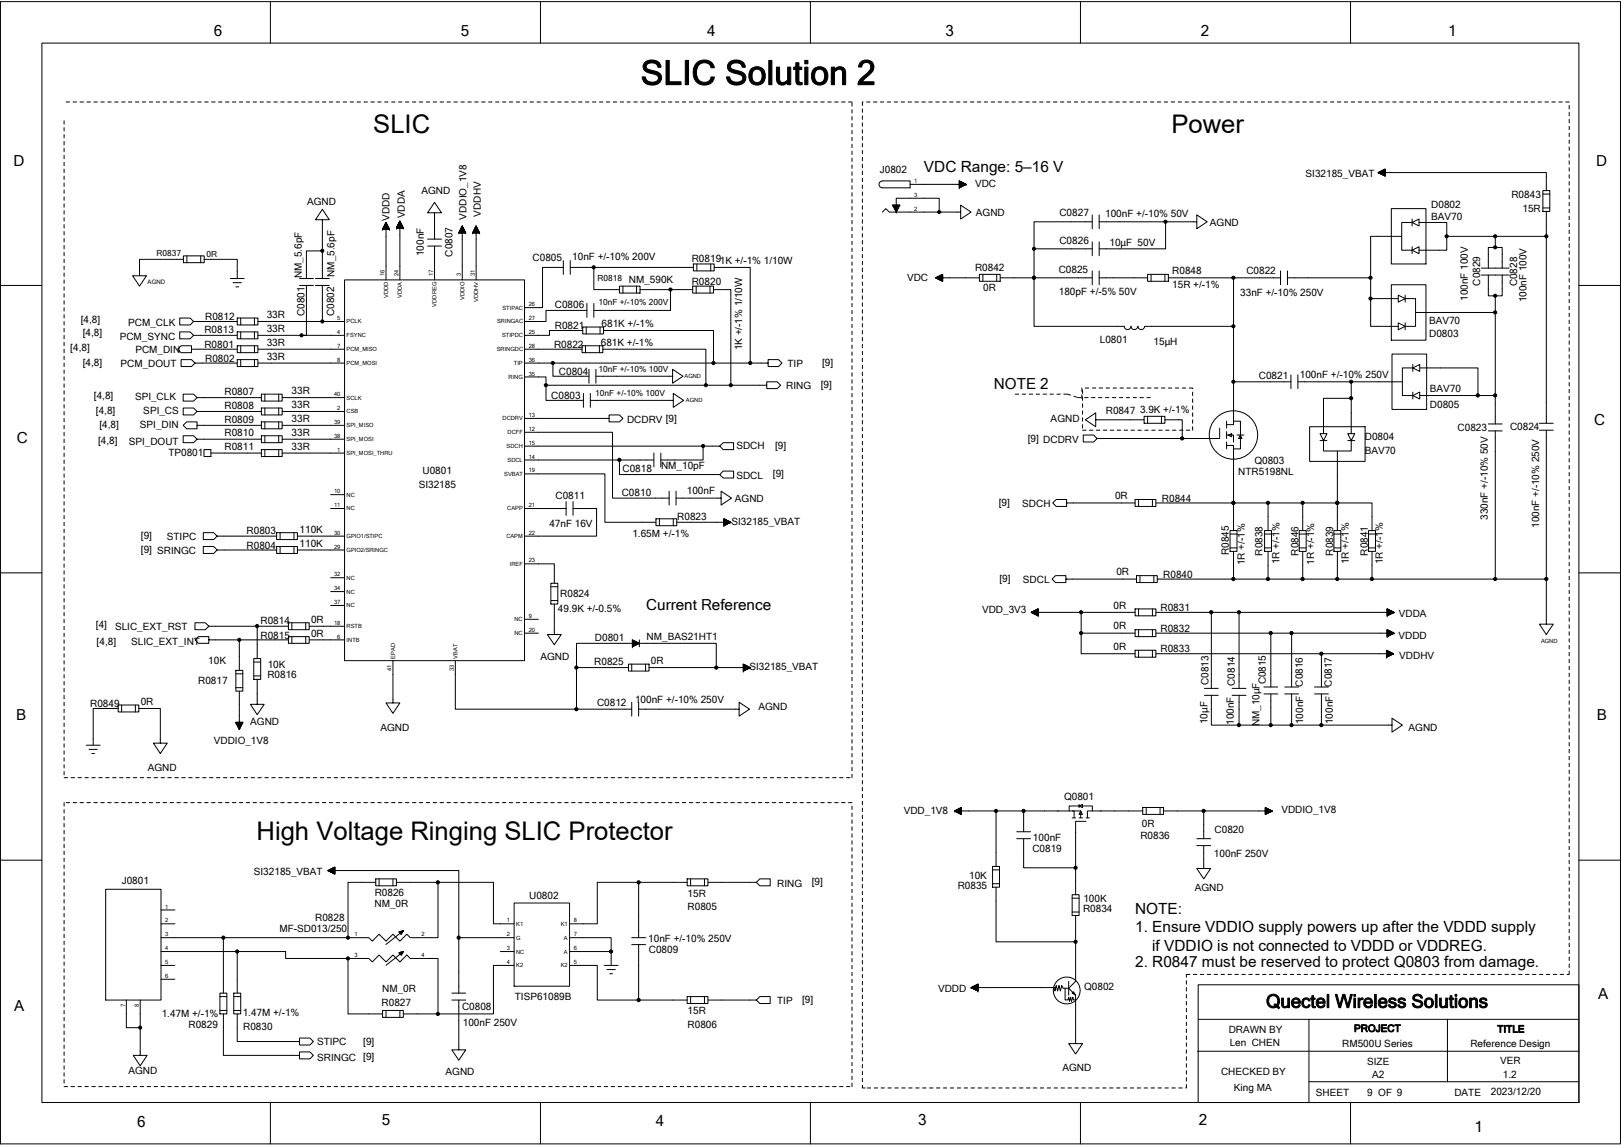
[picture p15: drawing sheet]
<svg xmlns="http://www.w3.org/2000/svg" width="297mm" height="210mm" viewBox="0 0 297 210" stroke-linecap="round" stroke-linejoin="round" font-family="sans-serif">
<defs><g id="words">
<text font-size="6.2" x="117.4" y="15.5">SLIC Solution 2</text>
<g font-size="4.7">
<text x="68.4" y="24.4">SLIC</text>
<text x="214.6" y="24.4">Power</text>
<text x="47" y="153.9">High Voltage Ringing SLIC Protector</text>
</g>
<text font-size="3.4" x="232" y="184.6">Quectel Wireless Solutions</text>
<g font-size="2.8">
<text x="39.2" y="6.6">6</text>
<text x="84.5" y="6.6">5</text>
<text x="129.6" y="6.6">4</text>
<text x="173.2" y="6.6">3</text>
<text x="220.1" y="6.6">2</text>
<text x="265.4" y="6.6">1</text>
<text x="2.5" y="30.5">D</text>
<text x="169.3" y="31.5">VDC Range: 5–16 V</text>
<text x="292.5" y="30.4">D</text>
<text x="182.1" y="71.2">NOTE 2</text>
<text x="292.1" y="77.8">C</text>
<text x="3.1" y="81.1">C</text>
<text x="118.4" y="111.8">Current Reference</text>
<text x="3" y="131.8">B</text>
<text x="292.6" y="131.8">B</text>
<text x="208" y="167.5">NOTE:</text>
<text x="208" y="170.8">1. Ensure VDDIO supply powers up after the VDDD supply</text>
<text x="208" y="177.1">2. R0847 must be reserved to protect Q0803 from damage.</text>
<text x="211.1" y="174.2">if VDDIO is not connected to VDDD or VDDREG.</text>
<text x="2.6" y="185.3">A</text>
<text x="292.9" y="183.1">A</text>
<text x="25.2" y="206.6">6</text>
<text x="70" y="206.1">5</text>
<text x="120.2" y="206.3">4</text>
<text x="168.3" y="206.1">3</text>
<text x="219.7" y="206.1">2</text>
<text x="270.2" y="207.3">1</text>
</g>
<g font-size="1.8">
<text x="77.2" y="35.6">AGND</text>
<text x="161.2" y="31.7">J0802</text>
<text x="178.7" y="34.2">VDC</text>
<text x="239.2" y="32.4">SI32185_VBAT</text>
<text x="56.3" y="37.5">AGND</text>
<text x="71.4" y="40.5" transform="rotate(-90 71.4 40.5)">VDDD</text>
<text x="74.2" y="40" transform="rotate(-90 74.2 40)">VDDA</text>
<text x="85.5" y="40.2" transform="rotate(-90 85.5 40.2)">VDDIO_1V8</text>
<text x="88.1" y="39.7" transform="rotate(-90 88.1 39.7)">VDDHV</text>
<text x="178.8" y="39.6">AGND</text>
<text x="194.1" y="39.6">C0827</text>
<text x="202.5" y="39.8">100nF +/-10% 50V</text>
<text x="221.7" y="41.4">AGND</text>
<text x="262.3" y="40.3">BAV70</text>
<text x="262.3" y="38">D0802</text>
<text x="277" y="36.3">R0843</text>
<text x="279" y="38.9">15R</text>
<text x="77.7" y="46.9" transform="rotate(-90 77.7 46.9)">100nF</text>
<text x="82.9" y="47" transform="rotate(-90 82.9 47)">C0807</text>
<text x="97.6" y="47.9">C0805</text>
<text x="104.9" y="47.7">10nF +/-10% 200V</text>
<text x="194.1" y="44.6">C0826</text>
<text x="203.3" y="45.1">10μF 50V</text>
<text x="55.3" y="51" transform="rotate(-90 55.3 51)">NM_5.6pF</text>
<text x="61.3" y="50.8" transform="rotate(-90 61.3 50.8)">NM_5.6pF</text>
<text x="115.2" y="51.8">NM_590K</text>
<text x="126.8" y="48">R08191K +/-1% 1/10W</text>
<text x="126.8" y="52.2">R0820</text>
<text x="166.2" y="51.5">VDC</text>
<text x="178.7" y="49.6">R0842</text>
<text x="180.2" y="53.3">0R</text>
<text x="194" y="50.1">C0825</text>
<text x="214.8" y="50.2">R0848</text>
<text x="214.8" y="52.8">15R +/-1%</text>
<text x="228.4" y="50.3">C0822</text>
<text x="271.2" y="52.3" transform="rotate(-90 271.2 52.3)">C0829</text>
<text x="278" y="52.5" transform="rotate(-90 278 52.5)">C0828</text>
<text x="14.8" y="59.1">[4,8]</text>
<text x="23.5" y="59.7">PCM_CLK</text>
<text x="37.6" y="58.7">R0812</text>
<text x="48.9" y="58.3">33R</text>
<text x="55.8" y="57.9" transform="rotate(-90 55.8 57.9)">C0801</text>
<text x="61.2" y="57.9" transform="rotate(-90 61.2 57.9)">C0802</text>
<text x="101.7" y="56.5">C0806</text>
<text x="110.2" y="60">681K +/-1%</text>
<text x="194" y="54.1">180pF +/-5% 50V</text>
<text x="227.3" y="54.1">33nF +/-10% 250V</text>
<text x="261.9" y="59.4">BAV70</text>
<text x="269" y="55.1" transform="rotate(-90 269 55.1)">100nF 100V</text>
<text x="279.7" y="55.4" transform="rotate(-90 279.7 55.4)">100nF 100V</text>
<text x="12.9" y="64.3">[4,8]</text>
<text x="15.2" y="61.5">[4,8]</text>
<text x="21.9" y="62.2">PCM_SYNC</text>
<text x="24.8" y="64.7">PCM_DIN</text>
<text x="37.5" y="61.1">R0813</text>
<text x="37.5" y="63.7">R0801</text>
<text x="48.9" y="66">33R</text>
<text x="48.9" y="60.9">33R</text>
<text x="48.9" y="63.4">33R</text>
<text x="101.5" y="63.7">R0822</text>
<text x="101.7" y="60.3">R0821</text>
<text x="110.1" y="63.4">681K +/-1%</text>
<text x="136" y="64.2" transform="rotate(-90 136 64.2)">1K +/-1% 1/10W</text>
<text x="201.5" y="62.9">L0801</text>
<text x="211.4" y="63.2">15μH</text>
<text x="261.9" y="61.8">D0803</text>
<text x="15.2" y="67.1">[4,8]</text>
<text x="22.1" y="67.3">PCM_DOUT</text>
<text x="37.6" y="66.3">R0802</text>
<text x="102.4" y="68.7">C0804</text>
<text x="144.1" y="71.3">RING</text>
<text x="144.3" y="67.3">TIP</text>
<text x="150.4" y="71.2">[9]</text>
<text x="150.7" y="67.1">[9]</text>
<text x="230.7" y="69.4">C0821</text>
<text x="238.2" y="69.3">100nF +/-10% 250V</text>
<text x="262" y="71.8">BAV70</text>
<text x="17.2" y="73.2">[4,8]</text>
<text x="17.6" y="75.8">[4,8]</text>
<text x="24.7" y="73.2">SPI_CLK</text>
<text x="26.3" y="75.9">SPI_CS</text>
<text x="41.1" y="77.4">R0809</text>
<text x="41.1" y="72.3">R0807</text>
<text x="41.1" y="74.9">R0808</text>
<text x="53.4" y="77.4">33R</text>
<text x="53.4" y="72.2">33R</text>
<text x="53.4" y="74.7">33R</text>
<text x="101" y="73.1">C0803</text>
<text x="114.9" y="77.4">DCDRV [9]</text>
<text x="192.5" y="77.2">AGND</text>
<text x="202.6" y="75.8">R0847</text>
<text x="208.9" y="75.6">3.9K +/-1%</text>
<text x="262" y="74.8">D0805</text>
<text x="18" y="81.4">[4,8]</text>
<text x="18.2" y="78.5">[4,8]</text>
<text x="23.6" y="81.5">SPI_DOUT</text>
<text x="25.7" y="78.4">SPI_DIN</text>
<text x="30.9" y="83.6">TP0801</text>
<text x="41.1" y="80">R0810</text>
<text x="41.1" y="82.5">R0811</text>
<text x="53.4" y="79.9">33R</text>
<text x="53.4" y="82.4">33R</text>
<text x="134.9" y="82.3">SDCH</text>
<text x="142" y="82.3">[9]</text>
<text x="188.3" y="80.9">[9] DCDRV</text>
<text x="250.1" y="83.3">BAV70</text>
<text x="250.1" y="80.5">D0804</text>
<text x="267.1" y="79">C0823</text>
<text x="276.7" y="78.8">C0824</text>
<text x="76.7" y="89.4">SI32185</text>
<text x="77.4" y="86.8">U0801</text>
<text x="114.1" y="86.4">C0818</text>
<text x="121.1" y="86">NM_10pF</text>
<text x="134.9" y="87.7">SDCL</text>
<text x="141.6" y="87.4">[9]</text>
<text x="226.9" y="87">NTR5198NL</text>
<text x="229.9" y="85">Q0803</text>
<text x="101.8" y="91.4">C0811</text>
<text x="113.9" y="90.9">C0810</text>
<text x="124.1" y="95.3">R0823</text>
<text x="125.9" y="90.6">100nF</text>
<text x="134.7" y="92">AGND</text>
<text x="183" y="92.7">[9]</text>
<text x="187.3" y="92.9">SDCH</text>
<text x="204.3" y="91.5">0R</text>
<text x="212.9" y="91.9">R0844</text>
<text x="272.7" y="95.2" transform="rotate(-90 272.7 95.2)">330nF +/-10% 50V</text>
<text x="25.8" y="101.3">[9] SRINGC</text>
<text x="25.8" y="98.8">[9]</text>
<text x="30.6" y="99">STIPC</text>
<text x="45.2" y="97.9">R0803</text>
<text x="45.2" y="100.5">R0804</text>
<text x="54.9" y="97.7">110K</text>
<text x="54.9" y="100.2">110K</text>
<text x="100.7" y="96.5">47nF 16V</text>
<text x="115.9" y="98.4">1.65M +/-1%</text>
<text x="134" y="96.1">SI32185_VBAT</text>
<text x="225.1" y="101.7" transform="rotate(-90 225.1 101.7)">R0845</text>
<text x="231.3" y="101.8" transform="rotate(-90 231.3 101.8)">R0838</text>
<text x="238" y="101.8" transform="rotate(-90 238 101.8)">R0846</text>
<text x="244.3" y="101.8" transform="rotate(-90 244.3 101.8)">R0839</text>
<text x="250.7" y="101.8" transform="rotate(-90 250.7 101.8)">R0841</text>
<text x="282" y="96.8" transform="rotate(-90 282 96.8)">100nF +/-10% 250V</text>
<text x="183.2" y="106.7">[9]</text>
<text x="187.4" y="106.9">SDCL</text>
<text x="204.6" y="105.4">0R</text>
<text x="213.2" y="105.9">R0840</text>
<text x="228.1" y="103.6" transform="rotate(-90 228.1 103.6)">1R +/-1%</text>
<text x="234.5" y="103.4" transform="rotate(-90 234.5 103.4)">1R +/-1%</text>
<text x="240.8" y="103.5" transform="rotate(-90 240.8 103.5)">1R +/-1%</text>
<text x="247.2" y="103.4" transform="rotate(-90 247.2 103.4)">1R +/-1%</text>
<text x="253.4" y="103.4" transform="rotate(-90 253.4 103.4)">1R +/-1%</text>
<text x="102.2" y="112.2">49.9K +/-0.5%</text>
<text x="102.7" y="109.5">R0824</text>
<text x="180" y="112.4">VDD_3V3</text>
<text x="204" y="111.5">0R</text>
<text x="212.7" y="112">R0831</text>
<text x="256.3" y="113">VDDA</text>
<text x="17.6" y="115.1">[4]</text>
<text x="17.7" y="118.2">[4,8]</text>
<text x="21.1" y="115.5">SLIC_EXT_RST</text>
<text x="24" y="118.3">SLIC_EXT_INT</text>
<text x="47.7" y="114.4">R0814</text>
<text x="47.7" y="117">R0815</text>
<text x="57" y="114.2">0R</text>
<text x="57" y="116.7">0R</text>
<text x="109" y="117.5">D0801</text>
<text x="118.5" y="117.2">NM_BAS21HT1</text>
<text x="204" y="115.3">0R</text>
<text x="204" y="119.1">0R</text>
<text x="212.7" y="115.8">R0832</text>
<text x="212.7" y="119.5">R0833</text>
<text x="256.3" y="117">VDDD</text>
<text x="36.3" y="125.2">R0817</text>
<text x="38.2" y="121.6">10K</text>
<text x="49" y="124.3">R0816</text>
<text x="49.1" y="122.4">10K</text>
<text x="99" y="120.9">AGND</text>
<text x="108.9" y="121.8">R0825</text>
<text x="119.3" y="121.6">0R</text>
<text x="137.3" y="122.8">SI32185_VBAT</text>
<text x="221.5" y="125.5" transform="rotate(-90 221.5 125.5)">C0813</text>
<text x="226.3" y="125.7" transform="rotate(-90 226.3 125.7)">C0814</text>
<text x="232" y="125.4" transform="rotate(-90 232 125.4)">C0815</text>
<text x="238.7" y="125.8" transform="rotate(-90 238.7 125.8)">C0816</text>
<text x="244" y="125.8" transform="rotate(-90 244 125.8)">C0817</text>
<text x="256.4" y="120.7">VDDHV</text>
<text x="16.5" y="129.6">R0849</text>
<text x="25.8" y="129.2">0R</text>
<text x="109.4" y="129.3">C0812</text>
<text x="116.4" y="128.9">100nF +/-10% 250V</text>
<text x="139" y="130.1">AGND</text>
<text x="39.2" y="136.3">VDDIO_1V8</text>
<text x="45.9" y="132.9">AGND</text>
<text x="69.7" y="133.9">AGND</text>
<text x="221.3" y="132.7" transform="rotate(-90 221.3 132.7)">10μF</text>
<text x="226.1" y="132.8" transform="rotate(-90 226.1 132.8)">100nF</text>
<text x="230.8" y="133.1" transform="rotate(-90 230.8 133.1)">NM_10μF</text>
<text x="238.8" y="132.7" transform="rotate(-90 238.8 132.7)">100nF</text>
<text x="244.2" y="132.7" transform="rotate(-90 244.2 132.7)">100nF</text>
<text x="258.1" y="134">AGND</text>
<text x="27.1" y="141.2">AGND</text>
<text x="165.6" y="149.2">VDD_1V8</text>
<text x="195" y="146.5">Q0801</text>
<text x="234.8" y="149">VDDIO_1V8</text>
<text x="189.3" y="154.2">100nF</text>
<text x="209" y="153.7">R0836</text>
<text x="209.2" y="151.4">0R</text>
<text x="222.6" y="152.6">C0820</text>
<text x="22.3" y="161.9">J0801</text>
<text x="46.5" y="160.4">SI32185_VBAT</text>
<text x="177.6" y="161">10K</text>
<text x="189.2" y="156">C0819</text>
<text x="222.5" y="157.1">100nF 250V</text>
<text x="68.6" y="166.2">NM_0R</text>
<text x="68.7" y="164.2">R0826</text>
<text x="97" y="164.7">U0802</text>
<text x="126" y="166.7">R0805</text>
<text x="126" y="164.3">15R</text>
<text x="142.4" y="162.4">RING</text>
<text x="148.8" y="162.2">[9]</text>
<text x="175.5" y="162.9">R0835</text>
<text x="198.5" y="167">R0834</text>
<text x="198.5" y="165.2">100K</text>
<text x="218.9" y="163.2">AGND</text>
<text x="51.2" y="170.9">MF-SD013/250</text>
<text x="57.8" y="168.8">R0828</text>
<text x="118.8" y="172.6">10nF +/-10% 250V</text>
<text x="118.9" y="174.7">C0809</text>
<text x="69.9" y="184.3">R0827</text>
<text x="70" y="181.8">NM_0R</text>
<text x="84.7" y="185.1">C0808</text>
<text x="94.3" y="183.2">TISP61089B</text>
<text x="126" y="185.8">15R</text>
<text x="142.4" y="184">TIP</text>
<text x="147" y="183.8">[9]</text>
<text x="171.9" y="181.8">VDDD</text>
<text x="198.7" y="181.5">Q0802</text>
<text x="29.6" y="186.4">1.47M +/-1%</text>
<text x="34.5" y="188.4">R0829</text>
<text x="44.5" y="186.2">1.47M +/-1%</text>
<text x="44.6" y="188.7">R0830</text>
<text x="58.1" y="191.4">STIPC</text>
<text x="66.6" y="191.4">[9]</text>
<text x="84.8" y="188">100nF 250V</text>
<text x="126" y="188.3">R0806</text>
<text x="225.1" y="189.3">DRAWN BY</text>
<text x="225.3" y="191.6">Len CHEN</text>
<text x="246" y="191.9">RM500U Series</text>
<text x="248.1" y="189.1">PROJECT</text>
<text x="269.4" y="191.9">Reference Design</text>
<text x="274.4" y="189.2">TITLE</text>
<text x="23.5" y="196.8">AGND</text>
<text x="58.1" y="194.4">SRINGC</text>
<text x="66.6" y="194.2">[9]</text>
<text x="81.7" y="196.9">AGND</text>
<text x="194.7" y="196.2">AGND</text>
<text x="223.7" y="197.1">CHECKED BY</text>
<text x="250.5" y="195.2">SIZE</text>
<text x="251.4" y="197.6">A2</text>
<text x="274.9" y="194.9">VER</text>
<text x="275.4" y="197.6">1.2</text>
<text x="226.1" y="199.9">King MA</text>
<text x="241.1" y="200.7">SHEET</text>
<text x="250.5" y="200.7">9 OF 9</text>
<text x="266.5" y="200.7">DATE</text>
<text x="273.2" y="200.6">2023/12/20</text>
</g>
<g font-size="1.5">
<text x="28.7" y="46.8">R0837</text>
<text x="37.8" y="47">0R</text>
<text x="109.5" y="51.5">R0818</text>
<text x="109.7" y="55.9">10nF +/-10% 200V</text>
<text x="109.7" y="68.1">10nF +/-10% 100V</text>
<text x="109.1" y="72.6">10nF +/-10% 100V</text>
</g>
<text font-size="1.1" x="27" y="52">AGND</text>
<g font-size="1">
<text x="167.5" y="33.5">1</text>
<text x="167.5" y="38.6">2</text>
<text x="167.5" y="36.1">3</text>
<text x="70.5" y="50.5" transform="rotate(-90 70.5 50.5)">16</text>
<text x="73" y="50.5" transform="rotate(-90 73 50.5)">24</text>
<text x="79.4" y="50.5" transform="rotate(-90 79.4 50.5)">17</text>
<text x="84.5" y="50.5" transform="rotate(-90 84.5 50.5)">3</text>
<text x="87" y="50.5" transform="rotate(-90 87 50.5)">31</text>
<text x="61.8" y="58.7">5</text>
<text x="63.5" y="59.3">PCLK</text>
<text x="71.1" y="54.7" transform="rotate(-90 71.1 54.7)">VDDD</text>
<text x="73.7" y="54.6" transform="rotate(-90 73.7 54.6)">VDDA</text>
<text x="80" y="56.2" transform="rotate(-90 80 56.2)">VDDREG</text>
<text x="85.1" y="55" transform="rotate(-90 85.1 55)">VDDIO</text>
<text x="87.6" y="55.4" transform="rotate(-90 87.6 55.4)">VDDHV</text>
<text x="91.1" y="59.3">SRINGAC</text>
<text x="92.1" y="56.7">STIPAC</text>
<text x="96.9" y="56.1">26</text>
<text x="96.9" y="58.7">27</text>
<text x="61.8" y="61.2">4</text>
<text x="61.8" y="63.7">7</text>
<text x="63.5" y="61.8">FSYNC</text>
<text x="63.5" y="64.3">PCM_MISO</text>
<text x="91" y="64.3">SRINGDC</text>
<text x="92" y="61.8">STIPDC</text>
<text x="96.9" y="61.2">25</text>
<text x="96.9" y="63.7">28</text>
<text x="61.8" y="66.3">8</text>
<text x="63.5" y="66.9">PCM_MOSI</text>
<text x="93.2" y="69.4">RING</text>
<text x="94.2" y="66.9">TIP</text>
<text x="96.9" y="68.8">35</text>
<text x="96.9" y="66.3">36</text>
<text x="125.5" y="69.3">AGND</text>
<text x="61.2" y="77.7">39</text>
<text x="61.2" y="72.6">40</text>
<text x="61.8" y="75.1">2</text>
<text x="63.5" y="73.2">SCLK</text>
<text x="63.5" y="75.8">CSB</text>
<text x="92.1" y="77">DCDRV</text>
<text x="96.9" y="76.4">13</text>
<text x="125.7" y="73.7">AGND</text>
<text x="61.2" y="80.2">38</text>
<text x="61.8" y="82.8">1</text>
<text x="63.5" y="80.8">SPI_MOSI</text>
<text x="63.5" y="78.3">SPI_MISO</text>
<text x="63.5" y="83.4">SPI_MOSI_THRU</text>
<text x="92.8" y="82.1">SDCH</text>
<text x="93" y="79.6">DCFF</text>
<text x="96.9" y="79">12</text>
<text x="96.9" y="81.5">15</text>
<text x="92.4" y="87.2">SVBAT</text>
<text x="93" y="84.6">SDCL</text>
<text x="96.9" y="86.6">19</text>
<text x="96.9" y="84">14</text>
<text x="61.2" y="90.4">10</text>
<text x="61.2" y="92.9">11</text>
<text x="63.5" y="91">NC</text>
<text x="63.5" y="93.5">NC</text>
<text x="93" y="93.5">CAPP</text>
<text x="96.9" y="92.9">21</text>
<text x="61.2" y="100.5">29</text>
<text x="61.2" y="98">30</text>
<text x="63.5" y="101.1">GPIO2/SRINGC</text>
<text x="63.5" y="98.6">GPIO1/STIPC</text>
<text x="92.8" y="98.6">CAPM</text>
<text x="96.9" y="98">22</text>
<text x="61.2" y="105.6">32</text>
<text x="63.5" y="106.2">NC</text>
<text x="93.4" y="103.7">IREF</text>
<text x="96.9" y="103.1">23</text>
<text x="61.2" y="110.7">37</text>
<text x="61.2" y="108.1">34</text>
<text x="63.5" y="111.3">NC</text>
<text x="63.5" y="108.8">NC</text>
<text x="94.3" y="113.8">NC</text>
<text x="96.9" y="113.2">9</text>
<text x="61.2" y="114.5">18</text>
<text x="61.8" y="117">6</text>
<text x="63.5" y="115.1">RSTB</text>
<text x="63.5" y="117.6">INTB</text>
<text x="94.3" y="116.4">NC</text>
<text x="96.9" y="115.8">20</text>
<text x="282.4" y="117.8">AGND</text>
<text x="71.8" y="123" transform="rotate(-90 71.8 123)">41</text>
<text x="72.4" y="120.7" transform="rotate(-90 72.4 120.7)">EPAD</text>
<text x="83.2" y="123" transform="rotate(-90 83.2 123)">33</text>
<text x="83.8" y="120.7" transform="rotate(-90 83.8 120.7)">VBAT</text>
<text x="30.3" y="166.5">1</text>
<text x="30.3" y="169">2</text>
<text x="30.3" y="171.6">3</text>
<text x="65" y="171.6">1</text>
<text x="77.2" y="171.6">2</text>
<text x="92.9" y="169">1</text>
<text x="92.9" y="171.6">2</text>
<text x="94.6" y="169.6">K1</text>
<text x="94.6" y="172.2">G</text>
<text x="102.7" y="169.6">K1</text>
<text x="103.3" y="172.2">A</text>
<text x="105.1" y="171.6">7</text>
<text x="105.1" y="169">8</text>
<text x="30.3" y="174.1">4</text>
<text x="30.3" y="176.6">5</text>
<text x="30.3" y="179.2">6</text>
<text x="65" y="175.4">3</text>
<text x="77.2" y="175.4">4</text>
<text x="92.9" y="174.1">3</text>
<text x="92.9" y="176.6">4</text>
<text x="94.6" y="174.7">NC</text>
<text x="94.6" y="177.2">K2</text>
<text x="102.7" y="177.2">K2</text>
<text x="103.3" y="174.7">A</text>
<text x="105.1" y="176.6">5</text>
<text x="105.1" y="174.1">6</text>
<text x="22.9" y="184.6" transform="rotate(-90 22.9 184.6)">7</text>
<text x="25.4" y="184.6" transform="rotate(-90 25.4 184.6)">8</text>
</g>
</g></defs>
<g fill="none" stroke="#000" stroke-width=".18">
<path d="M.1 .3h296.8v209.3h-296.8zM7.7 7.9h281.6v194.1h-281.6zM12.1 18.7h.7M13.4 18.7h.6M14.7 18.7h.6M15.9 18.7h.7M17.2 18.7h.6M18.5 18.7h.6M19.7 18.7h.7M21 18.7h.7M22.3 18.7h.6M23.5 18.7h.7"/>
<path d="M24.8 18.7h.6M26.1 18.7h.6M27.3 18.7h.7M28.6 18.7h.6M29.9 18.7h.6M31.2 18.7h.6M32.4 18.7h.7M33.7 18.7h.6M35 18.7h.6M36.2 18.7h.7M37.5 18.7h.6M38.8 18.7h.6"/>
<path d="M40 18.7h.7M41.3 18.7h.6M42.6 18.7h.6M43.9 18.7h.6M45.1 18.7h.7M46.4 18.7h.6M47.6 18.7h.7M48.9 18.7h.6M49.5 .3v7.6M50.2 18.7h.6M51.5 18.7h.6M52.7 18.7h.7"/>
<path d="M54 18.7h.6M55.3 18.7h.6M56.5 18.7h.7M57.8 18.7h.6M59.1 18.7h.6M60.3 18.7h.7M61.6 18.7h.6M62.9 18.7h.6M64.2 18.7h.6M65.4 18.7h.7M66.7 18.7h.6M68 18.7h.6"/>
<path d="M69.2 18.7h.6M70.5 18.7h.6M71.8 18.7h.6M73 18.7h.7M74.3 18.7h.6M75.6 18.7h.6M76.8 18.7h.7M78.1 18.7h.6M79.4 18.7h.6M80.6 18.7h.7M81.9 18.7h.6M83.2 18.7h.6"/>
<path d="M84.5 18.7h.6M85.7 18.7h.7M87 18.7h.6M88.3 18.7h.6M89.5 18.7h.7M90.8 18.7h.6M92.1 18.7h.6M93.3 18.7h.7M94.6 18.7h.6M95.9 18.7h.6M97.1 18.7h.7M98.4 18.7h.6"/>
<path d="M99 .3v7.6M99.7 18.7h.6M100.9 18.7h.7M102.2 18.7h.6M103.5 18.7h.6M104.8 18.7h.6M106 18.7h.7M107.3 18.7h.6M108.6 18.7h.6M109.8 18.7h.7M111.1 18.7h.6M112.4 18.7h.6"/>
<path d="M113.6 18.7h.7M114.9 18.7h.6M116.1 18.7h.7M117.4 18.7h.6M118.7 18.7h.6M119.9 18.7h.7M121.2 18.7h.7M122.5 18.7h.6M123.8 18.7h.6M125 18.7h.7M126.3 18.7h.6M127.6 18.7h.6"/>
<path d="M128.8 18.7h.7M130.1 18.7h.6M131.4 18.7h.6M132.6 18.7h.7M133.9 18.7h.7M135.2 18.7h.6M136.5 18.7h.6M137.7 18.7h.7M139 18.7h.6M140.2 18.7h.7M141.5 18.7h.7M142.8 18.7h.6"/>
<path d="M144.1 18.7h.6M145.3 18.7h.7M146.6 18.7h.6M147.9 18.7h.6M148.5 .3v7.6M149.1 18.7h.7M150.4 18.7h.6M151.7 18.7h.6M152.9 18.7h.7M154.2 18.7h.7M155.5 18.7h.6M156.1 18.8v.7"/>
<path d="M158 20v.6M158.2 18.7h-.2v.6M158.8 18.7h.6M160.1 18.7h.6M161.3 18.7h.6M162.6 18.7h.6M163.8 18.7h.7M165.1 18.7h.7M166.4 18.7h.6M167.7 18.7h.6M168.9 18.7h.7M170.2 18.7h.6"/>
<path d="M171.5 18.7h.6M172.7 18.7h.7M174 18.7h.6M175.3 18.7h.6M176.5 18.7h.7M177.8 18.7h.7M179.1 18.7h.6M180.4 18.7h.6M181.6 18.7h.7M182.9 18.7h.6M184.2 18.7h.6M185.4 18.7h.7"/>
<path d="M186.7 18.7h.6M188 18.7h.6M189.2 18.7h.7M190.5 18.7h.6M191.8 18.7h.6M193 18.7h.7M194.3 18.7h.6M195.6 18.7h.6M196.8 18.7h.7M198 .3v7.6M198.1 18.7h.7M199.4 18.7h.6"/>
<path d="M200.7 18.7h.6M201.9 18.7h.7M203.2 18.7h.6M204.5 18.7h.6M205.7 18.7h.7M207 18.7h.6M208.3 18.7h.6M209.5 18.7h.7M210.8 18.7h.6M212.1 18.7h.6M213.3 18.7h.7M214.6 18.7h.6"/>
<path d="M215.9 18.7h.6M217.1 18.7h.7M218.4 18.7h.7M219.7 18.7h.6M221 18.7h.6M222.2 18.7h.7M223.5 18.7h.6M224.8 18.7h.6M226 18.7h.7M227.3 18.7h.6M228.6 18.7h.6M229.8 18.7h.7"/>
<path d="M231.1 18.7h.6M232.4 18.7h.6M233.6 18.7h.7M234.9 18.7h.6M236.2 18.7h.6M237.4 18.7h.7M238.7 18.7h.6M240 18.7h.6M241.3 18.7h.6M242.5 18.7h.7M243.8 18.7h.6M245.1 18.7h.6"/>
<path d="M246.3 18.7h.7M247.5 .3v7.6M247.6 18.7h.6M248.9 18.7h.6M250.1 18.7h.7M251.4 18.7h.6M252.7 18.7h.6M253.9 18.7h.7M255.2 18.7h.6M256.5 18.7h.6M257.7 18.7h.7M259 18.7h.6"/>
<path d="M260.3 18.7h.6M261.6 18.7h.6M262.8 18.7h.7M264.1 18.7h.6M265.4 18.7h.6M266.6 18.7h.7M267.9 18.7h.6M269.2 18.7h.6M270.4 18.7h.7M271.7 18.7h.6M273 18.7h.6M274.3 18.7h.6"/>
<path d="M275.5 18.7h.7M276.8 18.7h.6M278 18.7h.7M279.3 18.7h.6M280.6 18.7h.6M281.8 18.7h.7M283.1 18.7h.6M284.4 18.7h.6M285.6 18.7h.7M286.9 18.7h.6M287.5 19.3v.7M11.7 22.1v.7"/>
<path d="M11.7 23.4v.6M11.7 24.7v.6M11.7 25.9v.6M11.7 27.2v.6M11.7 28.4v.7M11.7 29.7v.7M11.7 31v.6M11.7 32.3v.6M11.7 33.5v.7M11.7 34.8v.6M11.7 36.1v.6M11.7 37.3v.7"/>
<path d="M11.7 38.6v.6M11.7 39.9v.6M79.6 39h1.3l-1.3-1.9-1.2 1.9h1.2v4.8M156.1 20.1v.6M156.1 21.4v.6M156.1 22.6v.7M156.1 23.9v.6M156.1 25.1v.7M156.1 26.4v.7M156.1 27.7v.6M156.1 29v.6M156.1 30.2v.7"/>
<path d="M156.1 31.5v.6M156.1 32.8v.6M156.1 34v.7M156.1 35.3v.6M156.1 36.6v.6M156.1 37.8v.7M156.1 39.1v.7M158 21.2v.7M158 22.5v.6M158 23.8v.6M158 25v.7M158 26.3v.6"/>
<path d="M158 27.6v.6M158 28.8v.7M158 30.1v.6M158 31.4v.6M158 32.6v.7M158 33.9v.6M158 35.2v.6M158 36.4v.7M158 37.7v.7M158 39v.6M161.3 33.3l.4-.2h5.1v1.3h-5.1a.61 .61 0 0 1-.6-.4 .61 .61 0 0 1 .2-.7zM163.6 37.6h1.3l-.7 1.3z"/>
<path d="M163.6 37.6h.1M163.6 37.6h1.3M163.7 37.7h1.1M163.7 37.6v.3M163.8 38h.9M163.9 38.2h.7M164 37.6v.8M164 38.5h.4M164.1 37.6v1.1M164.2 38.7h.1M164.2 38.9v-2.6h7.9v2.6h-9.1l-.7-.7-.6 .7M164.2 38.9h.1"/>
<path d="M164.4 37.6v1h-.3M164.5 37.6v.8h-.5M164.6 37.6v.5h-.8v-.5M164.7 37.6v.2h-1M164.9 37.6h.1M166.8 33.8h10.3l-1.3 .6v-1.3l1.3 .7M172.1 38.9h3.9v1.2l1.9-1.2-1.9-1.3v1.3M175.8 33.1h.1M175.8 33.8h1.2M175.8 33.3h.2v1h-.2M175.8 34h.9M175.8 33.9h1.1"/>
<path d="M175.8 33.8h1.3M175.8 33.7h1.1v.1M175.8 33.7h1v.2M175.8 33.6h.9v.4M175.8 33.5h.8M175.8 33.5h.7M175.8 33.4h.6M175.8 33.4h.5v.8M175.8 33.4h.4v.8M175.8 33.3h.3M175.8 33.2h.1v1.2M175.8 34.4h.1"/>
<path d="M175.8 34.2h.4M175.8 34.2h.5M175.8 34.1h.6M175.8 33.2v1.2M175.9 33.2v1.1M176 33.3v1M176.1 33.3v1M176.1 33.3v1h-.3M176.2 33.4v.8M176.3 33.4v.7M176.4 33.4v.7M176.4 33.5v.6"/>
<path d="M176.5 33.5v.6M176.5 33.5v.5M176.6 33.5v.5M176.6 33.6v.4M176.7 33.6l.1 .4h-1M176.8 33.7v.2M176.9 33.7v.2M177 33.8h.1M200.1 39.4v2.5M201.4 39.4v2.5M252.6 31.6h.1M252.6 31.6l1.2-.6v1.3l-1.2-.7h30.8v3.3"/>
<path d="M252.6 31.6h1.2M252.6 31.6l1.2 .1M252.7 31.5v.2M252.7 31.7h1.1M252.9 31.5v.3M252.9 31.8h.9M253 31.4v.5M253 31.9h.8M253.1 31.3v.6M253.1 31.9h.7M253.2 31.3v.7M253.3 31.2v.8h.5"/>
<path d="M253.4 31.2v.8M253.4 31.2v.9h.4M253.5 31.1v1M253.6 31.1v1.1M253.6 32.2h.2M253.7 31.1h.1M253.7 31v1.2M253.8 31l-.1 1.2 .1-1.2M253.8 31.1h-.2v1h.2M253.8 31.2h-.3v.9M253.8 31.3h-.5l-.1 .7h.6M253.8 31.3h-.6v.6"/>
<path d="M253.8 31.4h-.7v.5M253.8 31.4h-.8v.4M253.8 31.5h-.9l-.1 .3h1M253.8 31.5h-1.1v.2M253.8 31.6l-1.1 .1M254.9 38.2h6.4v10.2h-6.4zM282.7 34.9h1.3v3.8h-1.3zM282.7 38.1h1.3M282.7 35.6h1.3M283.4 38.7v38.9M287.5 20.6v.6M287.5 21.9v.6"/>
<path d="M287.5 23.1v.7M287.5 24.4v.6M287.5 25.7v.6M287.5 26.9v.7M287.5 28.2v.6M287.5 29.5v.6M287.5 30.7v.7M287.5 32v.6M287.5 33.3v.6M287.5 34.5v.7M287.5 35.8v.6M287.5 37.1v.6"/>
<path d="M287.5 38.4v.6M287.5 39.6v.7M.1 52.3h7.6M11.7 41.1v.7M11.7 42.4v.7M11.7 43.7v.6M11.7 45v.6M11.7 46.2v.7M11.7 47.5v.6M11.7 48.7v.7M11.7 50v.7M11.7 51.3v.6"/>
<path d="M11.7 52.6v.6M11.7 53.8v.7M11.7 55.1v.6M11.7 56.4v.6M11.7 57.6v.7M11.7 58.9v.6M33.6 46.9h3.8v1.2h-3.8zM33.6 47.5h-8v3h1.2l-1.2 1.9-1.3-1.9h1.3M34.2 46.9v1.2M35.5 58.9l-.7-.6h-1.9v1.2h1.9l.7-.6h8M36.8 46.9v1.2M37.4 47.5h6.1v3.5"/>
<path d="M42.2 51h2.5M42.7 51.8h1.5M43.2 52.6h.5M43.5 58.3h3.8v1.2h-3.8zM44.1 58.3v1.2M46.6 58.3v1.2M47.3 58.9h15.8M54.9 52.3h2.5M54.9 51h2.5M56.2 52.3v9.1h-.9M57.8 52.3h2.5M57.8 51h2.5"/>
<path d="M59.1 40.3h1.2l-1.2-1.9-1.3 1.9h1.3v10.7M59.1 46h-2.9v5M59.1 52.3v6.6M63.1 51.3h33v69.8h-33zM70.1 42h1.3M70.1 42h.1M70.1 42h1.2M70.1 42v-.1h1.2v.1M70.2 41.9h1.1M70.2 41.8h1.1v.2M70.2 41.8h1M70.2 41.7h1v.3"/>
<path d="M70.2 41.7v.3M70.3 41.7h.9M70.3 41.6h.9v.4M70.3 41.6v.4M70.3 41.6h.8M70.4 42v-.6h.7v.6M70.4 41.4h.6M70.5 41.3v.7M70.5 41.3h.5v.7M70.5 41.3h.5M70.5 41.2h.5v.8M70.5 41.1v.9"/>
<path d="M70.5 41.1h.4v.9M70.6 41.1h.3M70.6 42v-1h.3v1M70.7 40.9v1.1M70.7 40.9h.1M70.7 40.8v1.2M70.7 40.8l.1 1.2M70.7 40.8l.7 1.2h-1.3l.6-1.2v10.5M70.7 40.8h.1M70.9 41.2h-.4v.8M71.1 41.5h-.7v.5M71.1 41.5v.5"/>
<path d="M71.4 42h.1M72.6 41.8h.1M72.6 41.8h1.3M72.7 41.7h1.2M72.7 41.7h1.1v.1M72.7 41.8v-.2h1.1v.2M72.8 41.4v.4M72.8 41.5h1v.3M72.8 41.4h.9M72.8 41.8v-.4h.9v.4M72.9 41.3h.8M72.9 41.8v-.5h.8v.5"/>
<path d="M72.9 41.2h.7M72.9 41.1v.7M73 41.1h.6M73 41.1h.6v.7M73 41h.5v.8M73 40.9v.9M73.1 40.9h.4M73.1 40.8v1M73.1 40.9h.3v.9M73.1 40.8h.3M73.1 40.8h.3v1M73.2 40.7h.1v1.1"/>
<path d="M73.3 40.5v1.3M73.3 40.6v1.2M73.3 40.5h.1M73.3 40.5l.6 1.3h-1.3l.7-1.3v10.8M73.3 40.6h-.1v1.2M73.4 40.7h-.3v1.1M73.8 41.6h-1.1v.2M73.9 41.8h.1M78.4 45.1h2.5M78.4 43.8h2.5M79.6 45.1v6.2M84.1 42.7h.1"/>
<path d="M84.1 42.5v.2h1.2M84.1 42.6h1.2M84.1 42.5h1.2M84.2 42.4v.3M84.2 42.5h1M84.2 42.4h1M84.2 42.3v.4M84.2 42.4h1v.3M84.2 42.3h1M84.3 42.2v.5M84.3 42.3h.8v.4M84.3 42.2h.8"/>
<path d="M84.3 42.7v-.6h.8v.6M84.4 42.1h.6M84.4 42h.6M84.5 41.9h.4v.8M84.5 41.7v1M84.5 41.8h.4v.9M84.6 41.7h.3M84.6 41.6v1.1M84.6 41.7h.2M84.6 41.6h.2M84.6 41.5v1.2M84.6 41.6h.2v1.1"/>
<path d="M84.7 41.4v1.3M84.7 41.5h.1M84.7 41.4h.1M84.7 41.4l.6 1.3h-1.2l.6-1.3v9.9M84.8 41.7v1M84.9 41.8h-.4v.9M85 41.9h-.5l-.1 .8M85 42v.7M85 42h-.6v.7M85 42.1v.6M85.2 42.5v.2M85.3 42.7h.1"/>
<path d="M86.6 42.7h.1M86.6 42.7h1.3M86.7 42.6h1.1M86.7 42.5h1.1M86.8 42.4h.9v.3M86.8 42.2v.5M86.8 42.3h.9v.4M86.8 42.2h.8M86.9 42.1v.6M86.9 42.2h.7M86.9 42.1h.7M86.9 42v.7"/>
<path d="M86.9 42h.6l.1 .7M87 41.9v.8M87 42h.5M87 41.9h.5M87 41.8v.9M87 41.9h.5v.8M87 41.8h.4M87.1 41.7v1M87.1 41.8h.3v.9M87.1 41.7h.3M87.1 41.6v1.1M87.1 41.6h.3v1.1"/>
<path d="M87.2 41.5v1.2M87.2 41.6h.1v1.1M87.2 41.4v1.3M87.2 41.5h.1M87.2 41.4h.1M87.2 41.4l.7 1.3h-1.3l.6-1.3v9.9M87.3 41.4v1.3M87.6 42.2v.5M87.7 42.3h-.9v.4M87.8 42.4h-1.1v.3M87.8 42.5v.2M87.8 42.5h-1.1v.2"/>
<path d="M87.8 42.6v.1M87.9 42.7h.1M103.2 49h-3.8v7.4h-3.3M103.2 47.8v2.5M104.5 47.8v2.5M104.5 49h22.6M106.8 59.9h3.8v1.3h-3.8zM107.4 59.9v1.3M107.5 56.9h-7.4v2h-4M107.5 55.6v2.5M108.8 49v4.1h4.7M108.8 55.6v2.5"/>
<path d="M110 59.9v1.3M113.5 52.4h3.8v1.3h-3.8zM114.1 52.4v1.3M116.6 52.4v1.3M117.3 53.1h9.6M122.9 53.1v3.8h-14.1M126.9 52.4h3.8v1.3h-3.8zM127.1 48.4h3.8v1.2h-3.8zM127.6 52.4v1.3M127.7 48.4v1.2M130.1 52.4v1.3M130.2 48.4v1.2"/>
<path d="M130.7 53.1h3.2v17.5M130.9 49h6.6v17.5M156.1 40.4v.6M156.1 41.7v.6M156.1 42.9v.7M156.1 44.2v.6M156.1 45.5v.6M156.1 46.7v.7M156.1 48v.6M156.1 49.3v.6M156.1 50.5v.7M156.1 51.8v.6"/>
<path d="M156.1 53.1v.6M156.1 54.3v.7M156.1 55.6v.6M156.1 56.9v.6M156.1 58.1v.7M156.1 59.4v.6M158 40.3v.6M158 41.5v.7M158 42.8v.6M158 44.1v.6M158 45.3v.7M158 46.6v.6"/>
<path d="M158 47.9v.6M158 49.1v.7M158 50.4v.6M158 51.7v.6M158 52.9v.7M158 54.2v.6M158 55.5v.6M158 56.7v.7M158 58v.7M158 59.3v.6M171.5 50.9l1.2-.6v1.2l-1.2-.6h8M171.5 50.9h1.2"/>
<path d="M171.5 50.9h.1M171.6 50.8v.2M171.6 51h1.1M171.7 50.8v.2M171.7 50.8h1M171.7 50.8v.3M171.8 50.7v.4h.9M171.9 50.7h.8M171.9 50.7v.4M171.9 51.2h.8M172 50.7h.7M172 50.6v.6"/>
<path d="M172 51.2h.7M172.1 50.6v.6M172.2 50.5v.8h.5M172.3 50.5v.8h.4M172.4 50.4v1h.3M172.4 50.4h.3M172.4 50.4v1M172.5 50.4v1M172.6 50.3v1.2M172.7 50.3v1.2M172.7 50.3h.1M172.7 50.4h-.1v1.1h.1"/>
<path d="M172.7 50.4h-.2v1h.2M172.7 50.5h-.4v.8M172.7 50.5h-.5v.8M172.7 50.6h-.6v.6M172.7 50.8h-.9v.3M172.7 50.9h-1.1M179.5 50.3h3.8v1.2h-3.8zM180.1 50.3v1.2M182.6 50.3v1.2M183.3 50.9h6.2v8.9h16.5a.6 .6 0 0 0 .6 .6 .6 .6 0 0 0 .6-.6M189.5 50.9h10.6M189.5 50.9h.1"/>
<path d="M189.5 45.6v5.3M189.5 45.6h10.6M200.1 40.6h-10.6v5M200.1 44.3v2.6M200.1 49.6v2.6M201.4 44.3v2.6M201.4 49.6v2.6M201.4 40.6h17.9v1.3l1.9-1.3-1.9-1.2v1.2M201.4 50.9h8.9M207.3 59.8a.6 .6 0 0 0 .6 .6 .6 .6 0 0 0 .6-.6M208.6 59.8a.6 .6 0 0 0 .5 .6 .6 .6 0 0 0 .7-.6M209.8 59.8h.1"/>
<path d="M210.3 50.3h3.8v1.2h-3.8zM210.9 50.3v1.2M213.5 50.3v1.2M213.6 40.6v5h-12.2M214.1 50.9h20.6M226 50.9v26.9h-1.2M226 59.8h-16.2M234.7 49.6v2.6M235.9 49.6v2.6M251.2 50.9h-15.3M251.2 54.7v5.1h5M251.2 50.9v3.8"/>
<path d="M254.9 52.2h6.4v10.1h-6.4zM256.2 59.2l1.3 .6-1.3 .6zM256.2 54.1l1.3 .6-1.3 .7zM256.2 54.7h-5M256.9 43.3h-5.7v7.6M257.5 54.7h1.9v5.1h-1.9M257.5 54.1v1.3M257.5 59.2v1.2M258.8 40.8h-1.9v5h1.9M258.8 45.8l1.2-.6v1.3zM258.8 40.8l1.2-.7v1.3zM258.8 40.1v1.3"/>
<path d="M258.8 45.2v1.3M259.4 57.3h14.6M260 40.8h5.1v2.5M265.1 43.3v2.5h-5.1M265.1 43.3h18.3M271.5 50.4h5M271.5 49.1h5M272.7 50.4v3.8h1.3M274 54.2v23.5M274 45.3h1.3v3.8M274 43.3v2h-1.3v3.8M275.3 50.4v3.8h-1.3"/>
<path d="M287.5 40.9v.6M287.5 42.2v.6M287.5 43.4v.7M287.5 44.7v.6M287.5 46v.6M287.5 47.2v.7M287.5 48.5v.6M287.5 49.8v.6M287.5 51v.7M287.5 52.3v.6M287.5 53.6v.6M287.5 54.8v.7"/>
<path d="M287.5 56.1v.6M287.5 57.4v.6M287.5 58.7v.6M287.5 59.9v.7M289.3 52.3h7.6M11.7 60.2v.6M11.7 61.4v.7M11.7 62.7v.7M11.7 64v.6M11.7 65.3v.6M11.7 66.5v.7M11.7 67.8v.6"/>
<path d="M11.7 69.1v.6M11.7 70.3v.7M11.7 71.6v.6M11.7 72.9v.6M11.7 74.1v.7M11.7 75.4v.6M11.7 76.7v.6M11.7 77.9v.7M11.7 79.2v.6M35.1 64v.6h-1.9l-.6-.6 .6-.6h1.9v.6h8.4M35.5 61.4l-.7-.6h-1.9v1.3h1.9l.7-.7h8M35.7 66.5l-.6-.6h-1.9v1.3h1.9l.6-.7h7.8"/>
<path d="M36.1 75.4l-.6-.6h-1.9v1.2h1.9l.6-.6h11.8M36.1 72.9l-.6-.7h-1.9v1.3h1.9l.6-.6h11.8M36.1 77.9v.7h-1.9l-.6-.7 .6-.6h1.9v.6h11.8M43.5 60.8h3.8v1.3h-3.8zM43.5 63.4h3.8v1.2h-3.8zM43.5 65.9h3.8v1.3h-3.8zM44.1 60.8v1.3M44.1 63.4v1.2M44.1 65.9v1.3M46.6 60.8v1.3M46.6 63.4v1.2M46.6 65.9v1.3"/>
<path d="M47.9 77.3h3.8v1.3h-3.8zM47.9 79.8h3.8v1.3h-3.8zM47.9 72.2h3.8v1.3h-3.8zM47.9 74.8h3.8v1.2h-3.8zM48.5 72.2v1.3M48.5 74.8v1.2M48.5 77.3v1.3M48.5 79.8v1.3M51.1 72.2v1.3M51.1 74.8v1.2M51.1 77.3v1.3M51.1 79.8v1.3"/>
<path d="M51.7 72.9h11.4M51.7 77.9h11.4M51.7 75.4h11.4M63.1 61.4h-15.8M63.1 64h-15.8M63.1 66.5h-15.8M96.1 79.2h16.1v12.1h10.4M96.1 69.1h4v1.5M100.1 70.6h40.4v-.6h1.9l.6 .6-.6 .6h-1.9v-.6M100.1 70.6v2.8h6.8M101.3 66.5h-5.2M106.7 64h-10.6"/>
<path d="M106.7 63.4h3.8v1.2h-3.8zM106.8 60.6h-6.1v.8h-4.6M106.9 72.1v2.5M107.3 63.4v1.2M107.9 67.7v2.5M108.2 72.1v2.5M108.2 73.4h15.2v1.2l1.9-1.2-1.9-1.3v1.3M109.2 67.7v2.5M109.2 68.9h14.1v1.3l1.9-1.3-1.9-1.2v1.2M109.8 63.4v1.2M110.5 64h18.8v6.6M110.6 60.6h20.1v5.9"/>
<path d="M111.6 76.7v.6h1.9l.6-.6-.6-.7h-1.9v.7h-15.5M130.7 66.5h-29.4v2.4h6.6M140.8 66.5v.7h1.9l.6-.7-.6-.6h-1.9v.6h-10.1M156.1 60.7v.6M156.1 62v.6M156.1 63.2v.7M156.1 64.5v.6M156.1 65.8v.6M156.1 67v.7M156.1 68.3v.6M156.1 69.6v.6M156.1 70.8v.7"/>
<path d="M156.1 72.1v.6M156.1 73.4v.6M156.1 74.6v.7M156.1 75.9v.6M156.1 77.2v.6M156.1 78.4v.7M156.1 79.7v.6M158 60.6v.6M158 61.8v.7M158 63.1v.6M158 64.4v.6M158 65.6v.7"/>
<path d="M158 66.9v.6M158 68.2v.6M158 69.4v.7M158 70.7v.6M158 72v.6M158 73.2v.7M158 74.5v.6M158 75.8v.6M158 77v.7M158 78.3v.7M158 79.6v.6M186.1 72.2h.6"/>
<path d="M187.3 72.2h.7M188.6 72.2h.6M189.9 72.2h.6M191.1 72.2h.7M192.4 72.2h.6M193.7 72.2h.6M194.9 72.2l1.3 .2M196.8 72.6l.6 .2M197.5 72.9h.6M198.2 71.1v.6M198.2 72.3v.7M198.4 71.5v.6"/>
<path d="M198.4 72.7v.7M198.4 74v.6M198.4 75.3v.6M198.4 76.5v.7M198.4 77.8v.6M198.4 78.8h.6M198.8 72.9h.6M198.9 71.1h.6M199.6 78.8h.7M200 72.9h.7M200.1 71.1h.7M200.9 78.8h.6"/>
<path d="M201.3 72.9h.6M201.4 71.1h.7M202.2 78.8h.6M202.6 72.9h.6M202.7 71.1h.6M203.5 78.8h.6M203.8 72.9h.7M204 71.1h.6M204.7 78.8h.7M205.1 72.9h.6M205.2 71.1h.7M206 78.8h.6"/>
<path d="M206.4 72.9h.6M206.5 71.1h.6M207.3 78.8h.6M207.6 72.9h.7M207.7 71.1h.7M208.5 78.8h.6M208.9 72.9h.6M209 71.1h.7M209.7 76.9h-8.9v1.3l-1.9-1.3 1.9-1.3v1.3M209.7 76.3h3.8v1.3h-3.8zM209.8 78.8h.6M210.2 72.9h.6"/>
<path d="M210.3 71.1h.6M210.3 76.3v1.3M211 78.8h.7M211.6 71.1h.6M212.3 78.8h.7M212.8 71.1h.7M212.8 76.3v1.3M213.5 76.9h3.1v3.4M213.6 78.8h.6M214.1 71.1h.6M214.9 78.8h.6M215.4 71.1h.6"/>
<path d="M216.1 78.8h.7M216.6 71.1h.7M217.4 78.8h.6M217.9 71.1h.6v.1M218.5 71.8v.7M218.5 73.1v.6M218.5 74.4v.6M218.5 75.6v.7M218.5 76.9v.7M218.5 78.2v.6M223.5 78.4v1.9h-22.5l-.6 .7h-1.9v-1.3h1.9l.6 .6M224.8 79.7h1.2v1.3"/>
<path d="M224.8 77.2v1.2M224.8 79.1v1.2M225.1 79.7l.6-.3v.6zM226 77.2h1.3v5.1h-1.3M226.7 79.7h1.2M227.3 79.7l.3 .6h-.6zM236.6 70h-10.6M236.6 68.7v2.5M237.8 70h19.2M237.8 68.7v2.5M240 78.2h10.1v6.3h-10.1zM241.9 79.5h1.3l-.7 1.2z"/>
<path d="M247 79.5h1.2l-.6 1.2zM247.6 73h-5.1v6.5M247.6 70v9.5M255.1 64.9h6.3v10.1h-6.3zM258.9 67.4h-1.9v5.1h1.9M258.9 72.5l1.3-.7v1.3zM258.9 67.4l1.3-.6v1.3zM258.9 66.8v1.3M258.9 71.8v1.3M260.2 67.4h10.6v5.1M260.2 72.5h13.8M272.7 79h2.6"/>
<path d="M272.7 77.7h2.6M274 79v27.1M282.1 78.8h2.5M282.1 77.6h2.5M283.4 78.8v35.6h-1.3l1.3 1.9 1.2-1.9h-1.2M287.5 61.2v.6M287.5 62.5v.6M287.5 63.7v.7M287.5 65v.6M287.5 66.3v.6M287.5 67.5v.7M287.5 68.8v.6"/>
<path d="M287.5 70.1v.6M287.5 71.3v.7M287.5 72.6v.6M287.5 73.9v.6M287.5 75.1v.7M287.5 76.4v.6M287.5 77.7v.6M287.5 79v.6M11.7 80.5v.6M11.7 81.7v.7M11.7 83v.7M11.7 84.3v.6"/>
<path d="M11.7 85.6v.6M11.7 86.8v.7M11.7 88.1v.6M11.7 89.4v.6M11.7 90.6v.7M11.7 91.9v.6M11.7 93.2v.6M11.7 94.4v.7M11.7 95.7v.6M11.7 97v.6M11.7 98.2v.7M11.7 99.5v.6"/>
<path d="M36.1 80.5l-.6-.7h-1.9v1.3h1.9l.6-.6h11.8M37.4 82.4h1.2v1.3h-1.2zM38.6 83h9.3M39.8 98.2l-.6-.6h-1.9v1.3h1.9l.6-.7h10.9M47.9 82.4h3.8v1.3h-3.8zM48.5 82.4v1.3M50.7 97.6h3.8v1.3h-3.8zM51.1 82.4v1.3M51.3 97.6v1.3M51.7 83h11.4M53.9 97.6v1.3M54.5 98.2h8.6"/>
<path d="M60.6 93.2h2.5M60.6 90.6h2.5M63.1 80.5h-11.4M96.1 86.8h14.7v8.9h9.4M96.1 84.3h23.7M103.7 93.2h-7.6M103.7 91.9v2.5M105 93.2h4.3v5h-13.2M105 91.9v2.5M113.5 84.3v2.7h18.4l.6 .6h1.9v-1.3h-1.9l-.6 .7M119.8 83v2.6M120.2 95.1h3.8v1.2h-3.8z"/>
<path d="M120.8 95.1v1.2M121.1 83v2.6M122.6 90v2.5M123.4 95.1v1.2M123.9 90v2.5M128.8 81.7v2.6h-7.7M131.9 81.7l.6-.6h1.9v1.3h-1.9l-.6-.7h-35.8M132.1 91.3v-1.3l1.9 1.3-1.9 1.2v-1.2h-8.2M132.6 96.3h.1M132.6 95.1h.1M132.6 95.7h1.3M132.6 95.1h.2v1.2h-.2"/>
<path d="M132.6 96.1h.6M132.6 96h.7M132.6 96h.8M132.6 95.9h.9M132.6 95.9h1M132.6 95.8h1.1M132.6 95.6h1.2l-.1 .2M132.6 95.6h1.1M132.6 95.5h1v.3M132.6 95.5h.9v.4M132.6 95.4h.8l-.1 .6M132.6 95.3h.6"/>
<path d="M132.6 95.3h.5M132.6 95.2h.4l-.1 1M132.6 95.1h.3l-.1 1.1M132.7 95.1v1.2M132.9 95.2v1h-.3M133 95.2v1h-.4M133 95.3v.8M133.1 95.3v.8h-.5M133.1 95.3v.8M133.2 95.3v.7M133.3 95.4v.6M133.4 95.4v.5"/>
<path d="M133.5 95.5v.4M133.6 95.6v.2M133.7 95.6v.2M133.8 95.6v.2h-1.2M133.9 95.7h.1M133.9 95.7l-1.3-.6v1.2l1.3-.6h-9.9M156.1 81v.6M156.1 82.3v.6M156.1 83.5v.7M156.1 84.8v.6M156.1 86.1v.6M156.1 87.3v.7"/>
<path d="M156.1 88.6v.6M156.1 89.9v.6M156.1 91.1v.7M156.1 92.4v.6M156.1 93.7v.6M156.1 94.9v.7M156.1 96.2v.6M156.1 97.5v.6M156.1 98.7v.7M158 80.9v.6M158 82.1v.7M158 83.4v.6"/>
<path d="M158 84.7v.6M158 85.9v.7M158 87.2v.6M158 88.5v.6M158 89.7v.7M158 91v.7M158 92.3v.6M158 93.6v.6M158 94.8v.6M158 96.1v.6M158 97.3v.7M158 98.6v.7"/>
<path d="M158 99.9v.6M195.4 92.2v.6h-1.9l-.6-.6 .6-.7h1.9v.7h12.6M208 91.5h3.8v1.3h-3.8zM208.6 91.5v1.3M211.2 91.5v1.3M211.8 92.2h14.2M224.8 81.6h1.2v15.6M224.8 81v1.3M225.4 97.2h1.3v3.8h-1.3zM225.4 97.9h1.3M226 92.2h.1M226 92.2h12.7"/>
<path d="M231.7 97.2h1.3v3.8h-1.3zM231.7 97.9h1.3M232.4 92.2v5M238.1 97.2h1.2v3.8h-1.2zM238.1 97.9h1.2M238.7 92.2v5M238.7 92.2h6.4M241.9 80.7h1.3M242.5 80.7v1.9h5.1v-1.9M244.4 97.2h1.3v3.8h-1.3zM244.4 97.9h1.3M245.1 82.6v14.6"/>
<path d="M245.1 92.2h.1M245.1 92.2h6.3v5M247 80.7h1.2M250.8 97.2h1.2v3.8h-1.2zM250.8 97.9h1.2M287.5 80.2v.7M287.5 81.5v.6M287.5 82.8v.6M287.5 84v.7M287.5 85.3v.6M287.5 86.6v.6M287.5 87.8v.7"/>
<path d="M287.5 89.1v.6M287.5 90.4v.6M287.5 91.7v.6M287.5 92.9v.7M287.5 94.2v.6M287.5 95.4v.7M287.5 96.7v.6M287.5 98v.6M287.5 99.3v.6M.1 105h7.6M11.7 100.8v.6M11.7 102v.7"/>
<path d="M11.7 103.3v.6M11.7 104.6v.6M11.7 105.9v.6M11.7 107.1v.7M11.7 108.4v.6M11.7 109.7v.6M11.7 110.9v.7M11.7 112.2v.6M11.7 113.5v.6M11.7 114.7v.7M11.7 116v.6M11.7 117.2v.7"/>
<path d="M11.7 118.5v.6M11.7 119.8v.6M38.3 114.7l-.7-.6h-1.9v1.3h1.9l.7-.7h14.5M38.3 117.2v.7h-1.9l-.7-.7 .7-.6h1.9v.6h14.5M39.8 100.8l-.6-.7h-1.9v1.3h1.9l.6-.6h10.9M43.9 117.2v5.6M47.1 114.7v6M50.7 100.1h3.8v1.3h-3.8zM51.3 100.1v1.3M52.8 114.1h3.9v1.3h-3.9zM52.8 116.6h3.9v1.3h-3.9zM53.5 114.1v1.3"/>
<path d="M53.5 116.6v1.3M53.9 100.1v1.3M54.5 100.8h8.6M56 114.1v1.3M56 116.6v1.3M56.7 114.7h6.4M56.7 117.2h6.4M60.6 105.9h2.5M60.6 108.4h2.5M60.6 110.9h2.5M96.1 103.3h5.5v3.6M96.1 113.5h2.6"/>
<path d="M96.1 116h2.6M100.9 106.9h1.3v3.8h-1.3zM100.9 110h1.3M100.9 107.5h1.3M101.6 110.7v5.6h-1.3l1.3 1.8 1.2-1.8h-1.2M115.9 118.5h.1M115.9 117.2h.1M115.9 118.4h.3M115.9 118.3h.5M115.9 118.1h.8M115.9 118h1.1M115.9 117.8h1v.2"/>
<path d="M115.9 117.6h.7v.5M115.9 117.5h.5v.8M115.9 117.4h.2v1M115.9 117.2v1.3M116 117.3v1.1M116.3 117.5v.8M116.5 117.6v.6M116.8 117.7v.4M117 117.8v.1M117.2 117.9h.1M117.2 117.2v1.3M117.2 117.9h-11.6v12"/>
<path d="M117.2 117.9l-1.3-.7v1.3l1.3-.6h14.1v4.4h-12.4M156.1 100v.6M156.1 101.3v.6M156.1 102.6v.6M156.1 103.8v.7M156.1 105.1v.6M156.1 106.4v.6M156.1 107.6v.7M156.1 108.9v.6M156.1 110.2v.6M156.1 111.4v.7M156.1 112.7v.6"/>
<path d="M156.1 114v.6M156.1 115.3v.6M156.1 116.5v.7M156.1 117.8v.6M156.1 119v.7M158 101.2v.6M158 102.4v.7M158 103.7v.6M158 105v.6M158 106.2v.7M158 107.5v.6M158 108.8v.6"/>
<path d="M158 110v.7M158 111.3v.7M158 112.6v.6M158 113.9v.6M158 115.1v.7M158 116.4v.6M158 117.6v.7M158 118.9v.6M189 112.2l1.2-.6v1.2l-1.2-.6h19M189 112.2h1.2M189.1 112.1v.1M189.1 112.3h1.1"/>
<path d="M189.1 112.1v.2M189.2 112.1v.2h1M189.2 112v.4M189.3 112v.4h.9M189.4 112v.4h.8M189.4 112h.8M189.5 112v.5h.7M189.6 111.9v.6M189.6 111.8v.7M189.7 111.8v.8h.5M189.7 111.8h.5M189.8 111.8v.8"/>
<path d="M189.8 111.8h.4M189.9 111.7l-.1 .9h.4M189.9 111.7v1M189.9 111.7h.3M190 111.7v1M190.1 111.6v1.2M190.2 111.6v1.2M190.2 112.8h.1M190.2 111.6h.1M190.2 111.6h-.1v1.2h.1M190.2 111.7h-.2v1h.2M190.2 111.9h-.6v.6h.6"/>
<path d="M190.2 111.9h-.7v.6M190.2 112h-.9l.1 .4M190.2 112.1h-1.1v.2M190.2 112.2h-1.2M195.3 106.1v.6h-1.9l-.6-.6 .6-.6h1.9v.6h13M198.1 116v3.8h9.9M198.1 112.2v3.8M198.1 116h9.9M208 111.6h3.8v1.2h-3.8zM208 115.4h3.8v1.2h-3.8zM208 119.1h3.8v1.3h-3.8zM208.3 105.5h3.8v1.2h-3.8z"/>
<path d="M208.6 111.6v1.2M208.6 115.4v1.2M208.6 119.1v1.3M208.9 105.5v1.2M211.2 111.6v1.2M211.2 115.4v1.2M211.2 119.1v1.3M211.4 105.5v1.2M211.8 116h43.7l-1.3 .6v-1.2l1.3 .6M211.8 119.8h43.5l-1.2 .6v-1.3l1.2 .7M211.8 112.2h10.2M225.4 100.4h1.3"/>
<path d="M226 106.1h-13.9M226 101v5.1h6.4M227.1 112.2h-5.1v13.9M227.1 112.2v13.9M227.1 112.2h28.4l-1.3 .6v-1.2l1.3 .6M231.7 100.4h1.3M232.4 101v5.1M232.4 106.1h51M232.9 116v9.9M236.7 116v9.9M238.1 100.4h1.2M238.7 101v5.1"/>
<path d="M242.1 119.8v6.1M244.4 100.4h1.3M245.1 101v5.1M250.8 100.4h1.2M251.4 101v5.1M254.1 119.1h.1M254.1 119.3h.2v1h-.2M254.1 119.3l.4 .1v.8h-.4M254.1 119.4h.5v.8h-.5M254.1 119.5h.6v.6M254.1 119.5h.7v.6M254.1 119.6h.8v.4"/>
<path d="M254.1 119.6h.9v.4M254.1 119.7h1v.2M254.1 119.7h1.1v.2M254.1 119.8h1.2M254.1 120h.9M254.1 119.2v1.2M254.1 119.1v1.3M254.2 116.6h.1M254.2 115.4h.1M254.2 116h1.2M254.2 115.5h.3v1M254.2 115.6h.4v.8"/>
<path d="M254.2 115.8h.8v.4M254.2 115.8h.9v.4M254.2 115.9h1v.2M254.2 116.5h.3M254.2 116.4h.4M254.2 116.4h.5M254.2 116.3h.7M254.2 116.1h1M254.2 116.1h1.2M254.2 116h1.3M254.2 115.9h1.1M254.2 115.7h.7"/>
<path d="M254.2 115.7h.6M254.2 115.6h.5M254.2 115.4l.2 .1M254.2 112.8h.1M254.2 111.6h.1M254.2 112.7h.2M254.2 112.6h.5M254.2 111.9h.6v.6h-.6M254.2 112.5h.7M254.2 112.4h.8M254.2 112.3h1M254.2 112.3h1.2"/>
<path d="M254.2 112.2h1.3M254.2 112.2h1.2M254.2 112.1h1.1M254.2 112h.9v.4M254.2 112h.8v.4M254.2 111.9h.7M254.2 111.8h.5v.7M254.2 111.8h.4v.8M254.2 111.7h.3v1M254.2 111.7h.2M254.2 115.4v1.2h.1M254.2 119.2v1.2"/>
<path d="M254.3 115.4v1.2M254.3 111.6v1.2M254.3 112.8h-.1v-1.2l.1 1.2M254.3 119.3v1M254.4 115.5v1M254.4 111.7v1M254.4 119.3v1M254.4 115.5v1h-.2M254.4 119.3v.9l-.3 .1M254.5 115.5v1M254.5 111.7v.9M254.5 119.4v.8"/>
<path d="M254.6 115.6v.8M254.6 111.8v.8M254.6 112.6l-.4 .1M254.6 119.4v.7M254.7 115.6v.8M254.7 111.8v.8M254.7 115.7v.7M254.7 119.5v.6h-.6M254.8 115.7v.6M254.8 111.9v.6M254.8 119.5v.5M254.8 115.7v.6h-.6"/>
<path d="M254.9 111.9v.6M254.9 115.7v.6M254.9 112v.5M254.9 119.6v.4M254.9 115.8v.5M255 112v.4M255 119.6v.4M255 115.8v.4h-.8M255.1 112v.4h-.9M255.1 119.7v.2M255.1 115.8v.4h-.9M255.2 112.1v.2"/>
<path d="M255.2 115.9v.2M255.2 119.7v.1M255.2 119.9h-1.1M255.3 112.1v.2M255.3 115.9v.2M255.3 112.1v.1M255.3 119.8h.1M255.3 116v.1M255.4 112.2h.1M255.4 116h.1M287.5 100.5v.7M287.5 101.8v.6"/>
<path d="M287.5 103.1v.6M287.5 104.3v.7M287.5 105.6v.6M287.5 106.9v.6M287.5 108.1v.7M287.5 109.4v.6M287.5 110.7v.6M287.5 112v.6M287.5 113.2v.7M287.5 114.5v.6M287.5 115.8v.6M287.5 117v.6"/>
<path d="M287.5 118.3v.6M287.5 119.5v.7M289.3 105h7.6M11.7 121.1v.6M11.7 122.3v.7M11.7 123.6v.6M11.7 124.9v.6M11.7 126.1v.7M11.7 127.4v.6M11.7 128.7v.6M11.7 129.9v.7M11.7 131.2v.6"/>
<path d="M11.7 132.5v.6M11.7 133.8v.6M11.7 135v.7M11.7 136.3v.6M11.7 137.6v.6M11.7 138.8v.7M15.8 136.5h2.5M16.3 137.3h1.5M16.8 138.1h.5M21.7 129.8h-4.6v6.7M21.7 129.2h3.7v1.3h-3.7zM22.3 129.2v1.3"/>
<path d="M24.8 129.2v1.3M25.4 129.8h4v6.4h-1.3l1.3 1.9 1.2-1.9h-1.2M43.2 132.4h.1M43.2 132.4h1.3M43.2 122.8h1.3v3.8h-1.3zM43.2 123.5h1.3M43.2 126h1.3M43.3 132.4v.1M43.3 132.5h1.1M43.3 132.4v.2h1.1v-.2M43.3 132.6h1.1M43.4 132.4v.3h.9"/>
<path d="M43.4 132.4v.4M43.5 132.8h.8M43.5 132.4v.5M43.5 132.9h.7M43.5 132.4v.6h.7v-.6M43.6 133h.6M43.6 132.4v.7M43.6 133.1h.5M43.6 132.4v.8M43.6 133.2h.5M43.7 132.4v.9h.3M43.7 133.4h.3"/>
<path d="M43.8 132.4v1.1M43.8 133.5h.1M43.9 126.6v7l-.7-1.2h1.3l-.6 1.2-.1-1.2M43.9 132.4l-.1 1.2M43.9 132.4v1.1h-.1M44 132.4v1h-.3M44 132.4v.9h-.3M44.1 132.4v.8h-.5M44.1 132.4v.7h-.5M44.2 132.4v.5h-.7M44.3 132.4v.4h-.9M44.3 132.4v.3h-.9"/>
<path d="M44.4 132.4v.1M44.5 132.4h.1M46.5 120.7h1.3v3.8h-1.3zM46.5 123.8h1.3M46.5 121.3h1.3M47.1 124.5v4.6h-1.2l1.2 1.9 1.3-1.9h-1.3M72 121.1v7.7h-1.3l1.3 1.9 1.3-1.9h-1.3M83.4 121.1v8.8h22.2M105.6 129.9h10.2M115.2 121.7h3.7v1.3h-3.7zM115.2 122.3h-9.6M115.8 121.7v1.3"/>
<path d="M115.8 128.7v2.5M117 128.7v2.5M118.3 121.7v1.3M131.3 122.3h6.2l-1.3 .7v-1.3l1.3 .6M135.4 129.9v1.3l1.9-1.3-1.9-1.2v1.2h-18.4M136.2 123h.1M136.2 121.7h.1M136.2 122.3h1.2M136.2 122.9h.2M136.2 122.8h.3M136.2 122.8h.4M136.2 122.6h.8"/>
<path d="M136.2 122.4h1.1M136.2 122.4h1.2M136.2 122.4h1.3M136.2 122.3h1.1v.1M136.2 122.2h1v.2M136.2 122.1l.9 .1M136.2 122h.7M136.2 122h.6M136.2 121.9h.5v.8M136.2 121.9h.4M136.2 121.9h.3v.9M136.2 121.8h.2v1"/>
<path d="M136.2 121.8h.1v1.1M136.2 121.7v1.2M136.3 121.8v1.1h-.1M136.4 121.8v1.1M136.5 121.9v.9M136.6 121.9v.8M136.8 122v.7M136.8 122.7h-.6M136.8 122v.6M136.9 122v.6M136.9 122.1v.5M137 122.1v.5"/>
<path d="M137.1 122.1v.5h-.9M137.1 122.2v.3M137.2 122.2v.3h-1M137.3 122.2v.2M137.3 122.3v.1M137.4 122.3v.1M137.5 122.3h.1M156.1 120.3v.6M156.1 121.6v.6M156.1 122.8v.7M156.1 124.1v.6M156.1 125.4v.6"/>
<path d="M156.1 126.6v.7M156.1 127.9v.6M156.1 129.2v.6M156.1 130.5v.6M156.1 131.7v.7M156.1 133v.6M156.1 134.3v.6M156.1 135.5v.7M156.1 136.8v.6M156.1 138.1v.6M156.1 139.3v.7M158 120.2v.6"/>
<path d="M158 121.4v.7M158 122.7v.6M158 124v.6M158 125.2v.7M158 126.5v.6M158 127.8v.6M158 129.1v.6M158 130.3v.7M158 131.6v.6M158 132.9v.6M158 134.1v.7M158 135.4v.6"/>
<path d="M158 136.7v.6M158 137.9v.7M158 139.2v.6M220.7 127.4h2.5M220.7 126.1h2.5M222 127.4v5.5h5.1M225.8 127.4h2.5M225.8 126.1h2.5M227.1 127.4v5.5M227.1 132.9h28v1.2l1.9-1.2-1.9-1.3v1.3M231.6 127.1h2.5M231.6 125.9h2.5"/>
<path d="M232.9 127.1v5.8M235.4 127.1h2.6M235.4 125.9h2.6M236.7 127.1v5.8M240.9 127.1h2.5M240.9 125.9h2.5M242.1 127.1v5.8M254.1 120.4h.1M254.1 120.1h.7M254.1 120h.8M287.5 120.8v.6M287.5 122.1v.6"/>
<path d="M287.5 123.3v.7M287.5 124.6v.6M287.5 125.9v.6M287.5 127.1v.7M287.5 128.4v.7M287.5 129.7v.6M287.5 131v.6M287.5 132.2v.7M287.5 133.5v.6M287.5 134.8v.6M287.5 136v.7M287.5 137.3v.6"/>
<path d="M287.5 138.6v.6M287.5 139.8v.7M.1 157.6h7.6M11.7 140.1v.6M11.7 141.4v.6M11.7 147.1v.6M11.7 148.3v.7M11.7 149.6v.6M11.7 150.9v.6M11.7 152.1v.7M11.7 153.4v.7M11.7 154.7v.6"/>
<path d="M11.7 156v.6M11.7 157.2v.7M11.7 158.5v.6M11.7 159.8v.6M11.7 142.5h.7M12.1 147.1h.7M13 142.5h.6M13.4 147.1h.6M14.3 142.5h.6M14.7 147.1h.6M15.6 142.5h.6M15.9 147.1h.7"/>
<path d="M16.8 142.5h.7M17.2 147.1h.6M18.1 142.5h.6M18.5 147.1h.6M19.4 142.5h.6M19.7 147.1h.7M20.6 142.5h.7M21 147.1h.7M21.9 142.5h.6M22.3 147.1h.6M23.2 142.5h.6M23.5 147.1h.7"/>
<path d="M24.4 142.5h.7M24.8 147.1h.6M25.7 142.5h.6M26.1 147.1h.6M27 142.5h.6M27.3 147.1h.7M28.2 142.5h.7M28.6 147.1h.6M29.5 142.5h.6M29.9 147.1h.6M30.8 142.5h.6M31.2 147.1h.6"/>
<path d="M32 142.5h.7M32.4 147.1h.7M33.3 142.5h.6M33.7 147.1h.6M34.6 142.5h.6M35 147.1h.6M35.9 142.5h.6M36.2 147.1h.7M37.1 142.5h.7M37.5 147.1h.6M38.4 142.5h.6M38.8 147.1h.6"/>
<path d="M39.7 142.5h.6M40 147.1h.7M40.9 142.5h.7M41.3 147.1h.6M42.2 142.5h.6M42.6 147.1h.6M43.5 142.5h.6M43.9 147.1h.6M44.7 142.5h.7M45.1 147.1h.7M46 142.5h.6M46.4 147.1h.6"/>
<path d="M47.3 142.5h.6M47.6 147.1h.7M48.5 142.5h.7M48.9 147.1h.6M49.8 142.5h.6M50.2 147.1h.6M51.1 142.5h.6M51.5 147.1h.6M52.3 142.5h.7M52.7 147.1h.7M53.6 142.5h.6M54 147.1h.6"/>
<path d="M54.9 142.5h.6M55.3 147.1h.6M56.2 142.5h.6M56.5 147.1h.7M57.4 142.5h.7M57.8 147.1h.6M58.7 142.5h.6M59.1 147.1h.6M60 142.5h.6M60.1 159.5v.1M60.1 159.6h1.3M60.3 159.4l-.1 .2h1.2"/>
<path d="M60.3 159.4h1.1M60.3 159.4v.2M60.3 147.1h.7M60.3 159.7h1.1M60.4 159.3v.4M60.5 159.3v.4M60.6 159.8h.8M60.6 159.3v.5M60.8 159.2v.7h.6M60.8 159.1v.8M60.9 159.1v.9M61 159.1v.9h.4"/>
<path d="M61.1 159v1h.3M61.1 159h.3M61.1 159v1.1M61.2 158.9v1.2M61.2 142.5h.7M61.3 158.9v1.2M61.4 159.5h-1.3l1.3-.6v1.2l-1.3-.6h24v12.3M61.4 159.5h-1.2v.1M61.4 159.4h-1v.3M61.4 159.3h-.9l-.1 .4h1M61.4 159.3h-.8v.5M61.4 159.2h-.7v.6"/>
<path d="M61.4 159.1h-.5v.8h.5M61.4 159.1h-.4v.9M61.4 159h-.2v1.1h.2M61.4 158.9v1.2M61.6 147.1h.6M62.5 142.5h.6M62.9 147.1h.6M63.8 142.5h.6M64.2 147.1h.6M65 142.5h.7M65.4 147.1h.7M66.3 142.5h.6"/>
<path d="M66.7 147.1h.6M67.6 142.5h.6M68 147.1h.6M68.9 142.5h.6M69.2 147.1h.6M70.1 142.5h.6M70.5 147.1h.6M71.4 142.5h.6M71.8 147.1h.6M72.6 142.5h.7M73 147.1h.7M73.9 142.5h.6"/>
<path d="M74.3 147.1h.6M75.2 142.5h.6M75.6 147.1h.6M76.5 142.5h.6M76.8 147.1h.7M77.7 142.5h.7M78.1 147.1h.6M79 142.5h.6M79.4 147.1h.6M80.3 142.5h.6M80.6 147.1h.7M81.5 142.5h.7"/>
<path d="M81.9 147.1h.6M82.8 142.5h.6M83.2 147.1h.6M84.1 142.5h.6M84.5 147.1h.6M85.3 142.5h.7M85.7 147.1h.7M86.6 142.5h.6M87 147.1h.6M87.9 142.5h.6M88.3 147.1h.6M89.2 142.5h.6"/>
<path d="M89.5 147.1h.7M90.4 142.5h.7M90.8 147.1h.6M91.7 142.5h.6M92.1 147.1h.6M92.9 142.5h.7M93.3 147.1h.7M94.2 142.5h.6M94.6 147.1h.6M95.5 142.5h.6M95.9 147.1h.6M96.7 142.5h.7"/>
<path d="M97.1 147.1h.7M98 142.5h.7M98.4 147.1h.6M99.3 142.5h.6M99.7 147.1h.6M100.6 142.5h.6M100.9 147.1h.7M101.8 142.5h.7M102.2 147.1h.6M103.1 142.5h.6M103.5 147.1h.6M104.4 142.5h.6"/>
<path d="M104.8 147.1h.6M105.6 142.5h.7M106 147.1h.7M106.9 142.5h.6M107.3 147.1h.6M108.2 142.5h.6M108.6 147.1h.6M109.4 142.5h.7M109.8 147.1h.7M110.7 142.5h.7M111.1 147.1h.6M112 142.5h.6"/>
<path d="M112.4 147.1h.6M113.3 142.5h.6M113.6 147.1h.7M114.5 142.5h.7M114.9 147.1h.6M115.8 142.5h.6M116.1 147.1h.7M117 142.5h.7M117.4 147.1h.6M118.3 142.5h.6M118.7 147.1h.6M119.6 142.5h.6"/>
<path d="M119.9 147.1h.7M120.8 142.5h.7M121.2 147.1h.7M122.1 142.5h.6M122.5 147.1h.6M123.4 142.5h.6M123.8 147.1h.6M124.6 142.5h.7M125 147.1h.7M125.9 142.5h.7M126.3 147.1h.6M127.2 142.5h.6"/>
<path d="M127.6 147.1h.6M128.5 142.5h.6M128.8 147.1h.7M129.7 142.5h.7M130.1 147.1h.6M131 142.5h.6M131.4 147.1h.6M132.3 142.5h.6M132.6 147.1h.7M133.5 142.5h.7M133.9 147.1h.7M134.8 142.5h.6"/>
<path d="M135.2 147.1h.6M136.1 142.5h.6M136.5 147.1h.6M137.3 142.5h.7M137.7 147.1h.7M138.6 142.5h.6M139 147.1h.6M139.9 142.5h.6M140.2 147.1h.7M141.1 142.5h.7M141.5 147.1h.7M142.4 142.5h.6"/>
<path d="M142.8 147.1h.6M143.7 142.5h.6M144.1 147.1h.6M144.9 142.5h.7M145.3 147.1h.7M146.2 142.5h.7M146.6 147.1h.6M147.5 142.5h.6M147.9 147.1h.6M148.8 142.5h.6M149.1 147.1h.7M150 142.5h.7"/>
<path d="M150.4 147.1h.6M151.3 142.5h.6M151.7 147.1h.6M152.6 142.5h.6M152.9 147.1h.7M153.8 142.5h.7M154.2 147.1h.7M155.1 142.5h.6M155.5 147.1h.6M156.1 140.6v.6M156.1 141.9v.6M156.1 147.7v.6"/>
<path d="M156.1 149v.6M156.1 150.2v.7M156.1 151.5v.6M156.1 152.8v.6M156.1 154.1v.6M156.1 155.3v.7M156.1 156.6v.6M156.1 157.9v.6M156.1 159.1v.7M158 140.5v.6M158 141.7v.7M158 143v.6"/>
<path d="M158 144.3v.6M158 145.5v.7M158 146.8v.6M158 148.1v.6M158 149.4v.6M158 150.6v.7M158 151.9v.6M158 153.2v.6M158 154.4v.7M158 155.7v.6M158 157v.6M158 158.2v.7"/>
<path d="M158 159.5v.6M174.9 148.6h.1M174.9 148.6h1.3M175 148.6h.1M175 148.7h1.2M175 148.5v.2M175.2 148.5v.2M175.2 148.8h1M175.3 148.4v.4h.9M175.4 148.4v.4h.8M175.5 148.3v.6h.7M175.6 148.3v.6"/>
<path d="M175.7 148.2v.8M175.7 149h.5M175.8 148.2v.8M175.8 149.1h.4M175.9 148.1v1M176 148.1v1M176 148v1.2h.2M176.1 148v1.2M176.1 149.2l.1-1.2-.1 1.2M176.2 148.1h-.3v1h.3M176.2 148.1h-.4v1M176.2 148.2h-.5v.8"/>
<path d="M176.2 148.2h-.6v.7h.6M176.2 148.3h-.7v.6M176.2 148.3h-.8v.5M176.2 148.4h-.9v.4M176.2 148.4h-1v.4M176.2 148.5h-1.1v.2M176.2 148.5h-1.2v.2M181.9 158.7h1.3v3.9h-1.3zM181.9 159.4h1.3M182.5 148.6v10.1M186.3 153.7h2.5M186.3 152.4h2.5"/>
<path d="M187.6 153.7v5.3h9.5M187.6 148.6v3.8M193.8 148.6h3v1.2M193.9 148.6h-19l1.3 .6v-1.2l-1.3 .6M195.9 148.6v-.9h4.3v.9M196.5 149.9h.6M196.5 148.6h1.5v1.2M197.1 152.5v11.4M197.7 147.7l.6-.3v.6zM197.7 147.4v.6M197.7 149.9h.7M198 148.6l.3 .6h-.6z"/>
<path d="M199 150.5h-1.9v2.2M199 149.9h.6M201.8 148.6h-2.5v1.2M209.4 148.6h-7.7M209.4 148h3.8v1.2h-3.8zM210 148v1.2M212.6 148v1.2M213.2 148.6h19.9l-1.2 .6v-1.2l1.2 .6h-1.2M219.3 153.7h2.5M219.3 154.9h2.5M220.6 154.9v4.2h-1.3l1.3 1.9 1.2-1.9h-1.2M220.6 148.6v5.1"/>
<path d="M231.9 149.2h.1M231.9 149.1h.2M231.9 149.1h.3M231.9 149h.4M231.9 148.8h.8M231.9 148.8h1M231.9 148.7h1.1M231.9 148.7h1.2M231.9 148.5l1.1 .1M231.9 148.5h1v.2M231.9 148.4h.9M231.9 148.4h.8"/>
<path d="M231.9 148.3h.7v.5M231.9 148.3h.6v.6M231.9 148.2h.5v.7M231.9 148.2h.4v.8M231.9 148.1h.3v.9M231.9 148l.2 .1M231.9 148v1.2M232 148v1.2M232 148.1v1.1h-.1M232.1 148.1v1M232.2 148.1v1M232.3 148.2v.8"/>
<path d="M232.4 148.3v.6h-.5M232.5 148.3l.1 .6h-.7M232.6 148.3v.5M232.7 148.4v.4M232.7 148.4l.1 .4h-.9M232.8 148.5v.2M232.9 148.5v.2M233 148.5v.2M233.1 148.6h.1M287.5 141.1v.6M287.5 142.4v.6M287.5 143.6v.7"/>
<path d="M287.5 144.9v.6M287.5 146.2v.6M287.5 147.4v.7M287.5 148.7v.7M287.5 150v.6M287.5 151.3v.6M287.5 152.5v.7M287.5 153.8v.6M287.5 155.1v.6M287.5 156.3v.7M287.5 157.6v.6M287.5 158.9v.6"/>
<path d="M289.3 157.6h7.6M11.7 161v.7M11.7 162.3v.6M11.7 163.6v.6M11.7 164.8v.7M11.7 166.1v.6M11.7 167.4v.6M11.7 168.6v.7M11.7 169.9v.6M11.7 171.2v.6M11.7 172.4v.7M11.7 173.7v.6"/>
<path d="M11.7 175v.6M11.7 176.3v.6M11.7 177.5v.7M11.7 178.8v.6M19.4 162.9h10.1v20.3h-10.1zM29.5 169.3h2.5M29.5 176.9h2.5M29.5 166.7h2.5M29.5 179.4h2.5M40.9 171.8v10.2M43.5 174.3h8.8v1.3h11.5M43.5 174.3v7.7"/>
<path d="M43.5 174.3h-14M63.8 175.6h.1M63.8 175.6h3.8l.6 .7 1.3-1.3 1.2 1.3 1.3-1.3 1.3 1.3 1.2-1.3 .7 .6h5.1v10.2M63.8 175.6v10.2h6.3M68.9 161h3.7v1.3h-3.7zM68.9 161.7h-5.1v10.1M69.5 161v1.3M72 161v1.3M73.1 170.8l.8-.3-.4 .7zM73.1 174.6l.8-.3-.4 .7zM73.1 174.6h.1M73.1 170.7l.7 .1"/>
<path d="M73.3 170.7v.3M73.3 174.5v.2h.4M73.3 170.7h.5M73.3 174.5h.5M73.3 171h.3M73.4 174.9h.2M73.4 170.6v.5M73.4 174.5v.4M73.5 171.2h.1M73.5 170.6v.6M73.5 174.4l.1 .6M73.7 170.6v.3h-.4"/>
<path d="M73.7 174.4v.4M73.8 170.5v.2M73.8 174.3v.3h-.6M73.8 170.5h.1M73.8 174.3h.1M73.9 170.5h.1M73.9 174.3h.1M73.9 170.5l-3.2 2.6M74 174.3l-3.3 2.6M80.3 161.7v10.1h-5.1l-.7-.6-1.2 1.2-1.3-1.2-1.3 1.2-1.2-1.2-1.3 1.2-.6-.6h-38.1M80.3 161.7h-7.7M80.3 161.7h10.1v7.6h3.8"/>
<path d="M84.1 171.8v10.2M84.1 171.8h10.1M91.7 174.3h2.5M94.2 176.9h-3.8v8.9h-10.1M94.2 165.5h10.2v15.2h-10.2zM104.4 171.8h7.6v2.5M104.4 174.3h7.6v2.6M104.4 176.9h5v6.3h7.6M110.7 176.9h2.6M111.2 177.7h1.6M111.7 178.4h.5M115.8 171.8h2.5"/>
<path d="M115.8 173.1h2.5M117 161.7v10.1M117 161.7h8.9M117 161.7h-7.6v7.6h-5M117 173.1v10.1M125.9 161h3.8v1.3h-3.8zM126.6 161v1.3M129.1 161v1.3M129.7 161.7h8.9l.6 .6h1.9v-1.3h-1.9l-.6 .7M156.1 160.4v.6M156.1 161.7v.6M156.1 162.9v.7"/>
<path d="M156.1 164.2v.6M156.1 165.5v.6M156.1 166.7v.7M156.1 168v.6M156.1 169.3v.6M156.1 170.5v.7M156.1 171.8v.6M156.1 173.1v.6M156.1 174.3v.7M156.1 175.6v.7M156.1 176.9v.6M156.1 178.2v.6"/>
<path d="M156.1 179.4v.7M158 170.9v.7M158 172.2v.6M158 173.5v.6M158 174.7v.7M158 176v.6M158 177.3v.6M158 178.5v.7M158 179.8v.6M158 160.8v.6M158 162.1v.6M158 163.3v.6"/>
<path d="M158 164.6v.6M158 165.8v.7M158 167.1v.6M158 168.4v.6M158 169.7v.6M181.9 161.9h1.3M182.5 162.6v10h14.6v-4.9M195.8 179.8v2.6M196.5 163.9h1.2v3.8h-1.2zM196.5 167.1h1.2M196.5 164.6h1.2M197.1 172.6v7.2l-1.3 1.3"/>
<path d="M217.4 179.7v.6M218 178.5h-.6v.5M218.7 178.5h.6M219.9 178.5h.7M221.2 178.5h.6M222.5 178.5h.6M223.7 178.5h.7M225 178.5h.7M226.3 178.5h.6M227.6 178.5h.6M228.8 178.5h.7M230.1 178.5h.6"/>
<path d="M231.3 178.5h.7M232.6 178.5h.7M233.9 178.5h.6M235.2 178.5h.6M236.4 178.5h.7M237.7 178.5h.6M239 178.5h.6M240.2 178.5h.7M241.5 178.5h.6M242.8 178.5h.6M244 178.5h.7M245.3 178.5h.7"/>
<path d="M246.6 178.5h.6M247.9 178.5h.6M249.1 178.5h.7M250.4 178.5h.6M251.7 178.5h.6M252.9 178.5h.7M254.2 178.5h.6M255.5 178.5h.6M256.7 178.5h.7M258 178.5h.6M259.3 178.5h.6M260.5 178.5h.7"/>
<path d="M261.8 178.5h.6M263.1 178.5h.6M264.3 178.5h.7M265.6 178.5h.7M266.9 178.5h.6M268.2 178.5h.6M269.4 178.5h.7M270.7 178.5h.6M272 178.5h.6M273.2 178.5h.7M274.5 178.5h.6M275.8 178.5h.6"/>
<path d="M277 178.5h.6M278.3 178.5h.6M279.5 178.5h.7M280.8 178.5h.6M282.1 178.5h.6M283.4 178.5h.6M284.6 178.5h.7M285.9 178.5h.6M287.5 177.9v.6h-.3M287.5 160.1v.7M287.5 161.4v.7M287.5 162.7v.6"/>
<path d="M287.5 163.9v.7M287.5 165.2v.6M287.5 166.5v.6M287.5 167.7v.7M287.5 169v.7M287.5 170.3v.6M287.5 171.6v.6M287.5 172.8v.7M287.5 174.1v.6M287.5 175.4v.6M287.5 176.6v.7M11.7 180.1v.6"/>
<path d="M11.7 181.3v.7M11.7 182.6v.6M11.7 183.9v.6M11.7 185.1v.7M11.7 186.4v.6M11.7 187.7v.6M11.7 188.9v.7M11.7 190.2v.6M11.7 191.5v.6M11.7 192.7v.7M11.7 194v.6M11.7 195.3v.6"/>
<path d="M11.7 196.6v.6M11.7 197.8v.7M11.7 199.1h.7M13 199.1h.6M14.3 199.1h.6M15.6 199.1h.6M16.8 199.1h.7M18.1 199.1h.6M19.4 199.1h.6M20.6 199.1h.7M21.9 199.1h.6M23.2 199.1h.6"/>
<path d="M23.2 183.2v5.1h2.5v5.1h-1.3l1.3 1.9 1.3-1.9h-1.3M24.4 199.1h.7M25.7 199.1h.6M25.7 183.2v5.1M27 199.1h.6M28.2 199.1h.7M29.5 199.1h.6M30.8 199.1h.6M32 199.1h.7M33.3 199.1h.6M34.6 199.1h.6M35.9 199.1h.6"/>
<path d="M37.1 199.1h.7M38.4 199.1h.6M39.7 199.1h.6M40.3 182h1.3v3.8h-1.3zM40.3 185.1h1.3M40.3 182.6h1.3M40.9 199.1h.7M40.9 185.8v7.6h14v-.7h1.9l.6 .7-.6 .6h-1.9v-.6M42.2 199.1h.6M42.8 182h1.3v3.8h-1.3zM42.8 185.1h1.3M42.8 182.6h1.3"/>
<path d="M43.5 199.1h.6M43.5 185.8v5h11.4v.7h1.9l.6-.7-.6-.6h-1.9v.6M44.7 199.1h.7M46 199.1h.6M47.3 199.1h.6M48.5 199.1h.7M49.8 199.1h.6M51.1 199.1h.6M52.3 199.1h.7M53.6 199.1h.6M54.9 199.1h.6M56.2 199.1h.6"/>
<path d="M57.4 199.1h.7M58.7 199.1h.6M60 199.1h.6M61.2 199.1h.7M62.5 199.1h.6M63.8 199.1h.6M65 199.1h.7M66.3 199.1h.6M67.6 199.1h.6M68.9 199.1h.6M70.1 185.1h3.8v1.3h-3.8zM70.1 199.1h.6"/>
<path d="M70.7 185.1v1.3M71.4 199.1h.6M72.6 199.1h.7M73.3 185.1v1.3M73.9 185.8h6.4M73.9 199.1h.6M75.2 199.1h.6M76.5 199.1h.6M77.7 199.1h.7M79 199.1h.6M80.3 199.1h.6M81.5 199.1h.7"/>
<path d="M82.8 183.2h2.5M82.8 182h2.5M82.8 199.1h.6M84.1 183.2v9.2h-1.3l1.3 1.9 1.2-1.9h-1.2M84.1 199.1h.6M85.3 199.1h.7M86.6 199.1h.6M87.9 199.1h.6M89.2 199.1h.6M90.4 199.1h.7M91.7 199.1h.6M92.9 199.1h.7"/>
<path d="M94.2 199.1h.6M95.5 199.1h.6M96.7 199.1h.7M98 199.1h.7M99.3 199.1h.6M100.6 199.1h.6M101.8 199.1h.7M103.1 199.1h.6M104.4 199.1h.6M105.6 199.1h.7M106.9 199.1h.6M108.2 199.1h.6"/>
<path d="M109.4 199.1h.7M110.7 199.1h.7M112 199.1h.6M113.3 199.1h.6M114.5 199.1h.7M115.8 199.1h.6M117 183.2h8.9M117 199.1h.7M118.3 199.1h.6M119.6 199.1h.6M120.8 199.1h.7M122.1 199.1h.6"/>
<path d="M123.4 199.1h.6M124.6 199.1h.7M125.9 182.6h3.8v1.3h-3.8zM125.9 199.1h.7M126.6 182.6v1.3M127.2 199.1h.6M128.5 199.1h.6M129.1 182.6v1.3M129.7 183.2h8.9l.6 .7h1.9v-1.3h-1.9l-.6 .6M129.7 199.1h.7M131 199.1h.6M132.3 199.1h.6"/>
<path d="M133.5 199.1h.7M134.8 199.1h.6M136.1 199.1h.6M137.3 199.1h.7M138.6 199.1h.6M139.9 199.1h.6M141.1 199.1h.7M142.4 199.1h.6M143.7 199.1h.6M144.9 199.1h.7M146.2 199.1h.7M147.5 199.1h.6"/>
<path d="M148.8 199.1h.6M150 199.1h.7M151.3 199.1h.6M152.6 199.1h.6M153.8 199.1h.7M155.1 199.1h.6M156.1 180.7v.6M156.1 182v.6M156.1 183.2v.7M156.1 184.5v.6M156.1 185.8v.6M156.1 187v.7"/>
<path d="M156.1 188.3v.6M156.1 189.6v.6M156.1 190.8v.7M156.1 192.1v.6M156.1 193.4v.6M156.1 194.6v.7M156.1 195.9v.7M156.1 197.2v.6M156.1 198.5v.6M158 198.8v.5h.5M158 181.1v.6M158 182.4v.6"/>
<path d="M158 183.6v.7M158 184.9v.6M158 186.2v.6M158 187.4v.6M158 188.7v.6M158 189.9v.7M158 191.2v.7M158 192.5v.6M158 193.8v.6M158 195v.7M158 196.3v.6M158 197.6v.6"/>
<path d="M158.9 199.3h.7M160.2 199.3h.6M161.5 199.3h.6M162.7 199.3h.6M164 199.3h.6M165.2 199.3h.7M166.5 199.3h.6M167.8 199.3h.6M169.1 199.3h.6M170.3 199.3h.7M171.6 199.3h.6M172.9 199.3h.6"/>
<path d="M174.1 199.3h.7M175.4 199.3h.6M176.7 199.3h.6M177.9 181h.1M177.9 181l1.3-.7v1.3l-1.3-.6h15.4v.6l.2-1 .3 1 .3-1 .2 1 .3-1 .2 .5h1M177.9 199.3h.7M177.9 181h1.3M178 180.9v.1M178.1 180.9v.1M178.1 181h1.1M178.2 180.8v.3M178.2 181.1h1"/>
<path d="M178.3 180.8v.3M178.3 181.1h.9M178.3 180.8v.4h.9M178.5 180.7v.5h.7M178.6 180.7v.6h.6M178.7 180.6v.7h.5M178.8 180.6v.8M178.9 180.5v.9M178.9 181.4h.3M179 181.5h.2M179.1 180.4v1.1M179.1 181.5h.1"/>
<path d="M179.2 180.3v1.3M179.2 181.6h.1M179.2 180.3h.1M179.2 180.4h-.2v1.1M179.2 180.5h-.3l.1 1M179.2 180.5h-.4v.9h.4M179.2 180.6h-.5v.7M179.2 199.3h.6M179.2 180.6h-.6v.7M179.2 180.7h-.7v.5M179.2 180.7h-.8v.5M179.2 180.8h-.9v.3"/>
<path d="M179.2 180.8h-1v.3M179.2 180.9h-1.1v.1M180.5 199.3h.6M181.8 199.3h.6M183 199.3h.7M184.3 199.3h.6M185.5 199.3h.7M186.8 199.3h.6M188.1 199.3h.6M189.4 199.3h.6M190.6 199.3h.7M191.9 199.3h.6"/>
<path d="M193.2 199.3h.6M194.4 199.3h.7M195.2 181.1v2.1h.5l.1-.5 .2 .8 .2-.8 .1 .7M195.7 199.3h.6M195.8 181.1l1.3 1.3v8.8h-1.3l1.3 1.9 1.3-1.9h-1.3M195.8 181.1h.1M196.7 181.7l.4 .7-.6-.4zM197 199.3h.6M197.1 184.1h.1M197.1 183.2h-.4l-.1-.5-.3 .8M198.2 199.3h.7M199.5 199.3h.6"/>
<path d="M200.8 199.3h.6M202.1 199.3h.6M203.3 199.3h.7M204.6 199.3h.6M205.9 199.3h.6M207.1 199.3h.6M208.4 199.3h.6M209.7 199.3h.6M210.9 199.3h.7M212.2 199.3h.6M213.5 199.3h.6M214.7 199.3h.7"/>
<path d="M216 199.3h.6M217.4 181v.6M217.4 182.2v.7M217.4 183.5v.6M217.4 184.8v.6M217.4 186v.6M217.4 187.3v.6M217.4 188.6v.6M217.4 189.8v.7M217.4 191.1v.6M217.4 192.4v.6M217.4 193.6v.7"/>
<path d="M217.4 194.9v.6M217.4 196.2v.6M217.4 197.4v.7M217.4 198.7v.6h-.1M219.4 192.6h69.9M219.6 180.4h69.7v21.6h-69.7zM219.6 186.8h69.7M239.9 198.2h49.4M239.9 186.8v15.2M265.2 186.8v11.4M49.5 202v7.6M99 202v7.6"/>
<path d="M148.5 202v7.6M198 202v7.6M247.5 202v7.6"/>
<circle cx="226" cy="79.7" r="4.4"/>
<circle cx="195.5" cy="181.5" r="2.46"/>
</g>
<g fill="#000" stroke="#000" stroke-width=".18">
<circle cx="172.1" cy="38.8" r=".29"/>
<circle cx="59.1" cy="58.9" r=".29"/>
<circle cx="59.1" cy="46" r=".29"/>
<circle cx="108.8" cy="49" r=".3"/>
<circle cx="122.9" cy="53.1" r=".29"/>
<circle cx="189.5" cy="50.9" r=".29"/>
<circle cx="189.5" cy="45.6" r=".29"/>
<circle cx="213.6" cy="40.6" r=".29"/>
<circle cx="226" cy="50.9" r=".29"/>
<circle cx="226" cy="59.8" r=".29"/>
<circle cx="251.1" cy="50.9" r=".29"/>
<circle cx="251.1" cy="54.7" r=".29"/>
<circle cx="265.1" cy="43.3" r=".29"/>
<circle cx="274" cy="54.2" r=".29"/>
<circle cx="274" cy="45.3" r=".29"/>
<circle cx="274" cy="57.2" r=".29"/>
<circle cx="274" cy="43.3" r=".29"/>
<circle cx="283.4" cy="43.3" r=".29"/>
<circle cx="55.3" cy="61.4" r=".29"/>
<circle cx="100" cy="70.6" r=".29"/>
<circle cx="101.3" cy="66.5" r=".29"/>
<circle cx="129.4" cy="70.6" r=".29"/>
<circle cx="130.7" cy="66.5" r=".29"/>
<circle cx="133.9" cy="70.6" r=".29"/>
<circle cx="137.5" cy="66.5" r=".29"/>
<circle cx="226" cy="69.9" r=".29"/>
<circle cx="247.6" cy="73" r=".3"/>
<circle cx="247.6" cy="69.9" r=".29"/>
<circle cx="270.8" cy="72.5" r=".3"/>
<circle cx="274" cy="72.5" r=".3"/>
<circle cx="113.5" cy="84.3" r=".3"/>
<circle cx="128.8" cy="81.7" r=".3"/>
<circle cx="216.6" cy="80.3" r=".3"/>
<circle cx="226" cy="92.1" r=".3"/>
<circle cx="232.3" cy="92.1" r=".3"/>
<circle cx="238.7" cy="92.1" r=".3"/>
<circle cx="245" cy="92.1" r=".3"/>
<circle cx="43.8" cy="117.2" r=".29"/>
<circle cx="47.1" cy="114.7" r=".3"/>
<circle cx="198.1" cy="116" r=".29"/>
<circle cx="198.1" cy="112.2" r=".29"/>
<circle cx="221.9" cy="112.2" r=".3"/>
<circle cx="226" cy="106.1" r=".3"/>
<circle cx="227" cy="112.2" r=".3"/>
<circle cx="232.3" cy="106.1" r=".3"/>
<circle cx="232.9" cy="116" r=".3"/>
<circle cx="236.7" cy="116" r=".3"/>
<circle cx="238.7" cy="106.1" r=".3"/>
<circle cx="242.1" cy="119.8" r=".3"/>
<circle cx="245" cy="106.1" r=".3"/>
<circle cx="251.4" cy="106.1" r=".3"/>
<circle cx="274" cy="106.1" r=".3"/>
<circle cx="283.4" cy="106.1" r=".3"/>
<circle cx="105.6" cy="129.9" r=".3"/>
<circle cx="105.6" cy="122.3" r=".3"/>
<circle cx="131.3" cy="122.3" r=".3"/>
<circle cx="227" cy="132.9" r=".3"/>
<circle cx="232.9" cy="132.9" r=".3"/>
<circle cx="236.7" cy="132.9" r=".3"/>
<circle cx="242.1" cy="132.9" r=".3"/>
<circle cx="182.5" cy="148.6" r=".3"/>
<circle cx="187.6" cy="148.6" r=".29"/>
<circle cx="197.1" cy="159" r=".29"/>
<circle cx="220.6" cy="148.6" r=".3"/>
<circle cx="40.9" cy="171.8" r=".29"/>
<circle cx="43.5" cy="174.3" r=".29"/>
<circle cx="63.8" cy="175.6" r=".29"/>
<circle cx="63.8" cy="171.8" r=".29"/>
<circle cx="80.2" cy="161.7" r=".3"/>
<circle cx="84" cy="171.8" r=".3"/>
<circle cx="112" cy="174.3" r=".3"/>
<circle cx="117" cy="161.7" r=".3"/>
<circle cx="197.1" cy="172.6" r=".29"/>
<circle cx="25.7" cy="188.3" r=".29"/>
<circle cx="80.2" cy="185.8" r=".3"/>
<circle cx="117" cy="183.2" r=".3"/>
</g>
<use href="#words"/>
</svg>
